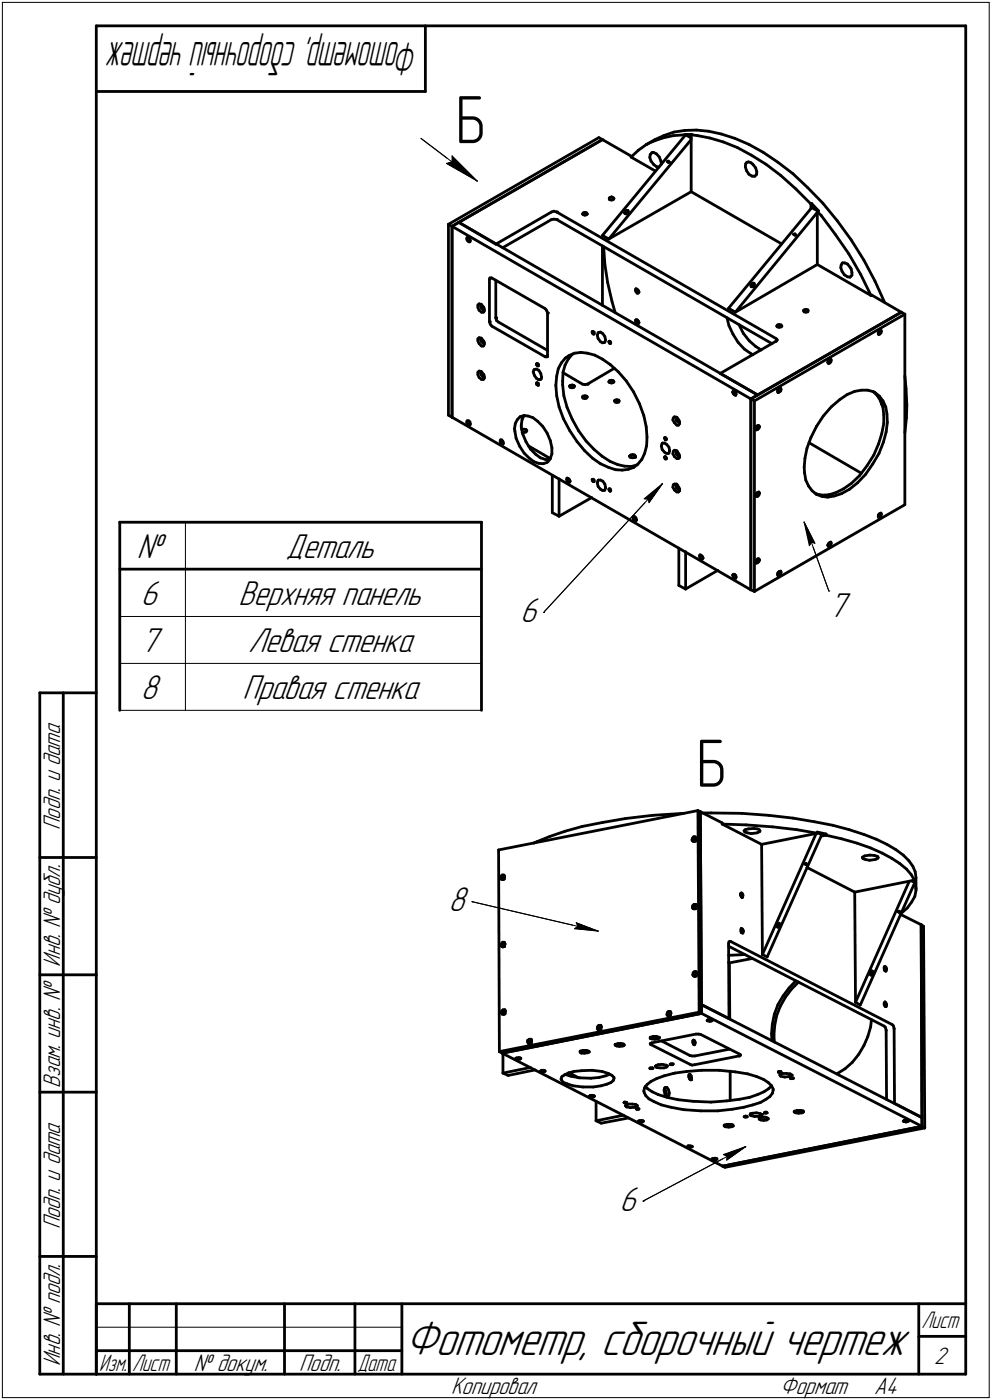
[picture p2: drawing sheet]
<svg xmlns="http://www.w3.org/2000/svg" width="211mm" height="298mm" viewBox="0 0 211 298" stroke-linecap="round" stroke-linejoin="round" font-family="sans-serif">
<defs><g id="words">
<g font-size="14.6">
<text x="97" y="30.5">Б</text>
<text x="148.2" y="167.5">Б</text>
</g>
<text font-size="10.9" x="86.2" y="288.5">Фотометр, сборочный чертеж</text>
<text font-size="10.5" x="89" y="9" transform="rotate(180 89 9)">Фотометр, сборочныйчертеж</text>
<g font-size="7.8">
<text x="29.1" y="118.7">№</text>
<text x="60.8" y="118.7">Деталь</text>
<text x="30" y="128.7">6</text>
<text x="50.7" y="128.7">Верхняя панель</text>
<text x="176.3" y="131.4">7</text>
<text x="110.7" y="132.4">6</text>
<text x="30" y="138.7">7</text>
<text x="52.8" y="138.7">Левая стенка</text>
<text x="30" y="148.7">8</text>
<text x="51.6" y="148.7">Правая стенка</text>
<text x="95.5" y="194">8</text>
<text x="131.8" y="257.7">6</text>
</g>
<g font-size="5.4">
<text x="12.8" y="176.7" transform="rotate(-90 12.8 176.7)">Подп. и дата</text>
<text x="12.8" y="205.8" transform="rotate(-90 12.8 205.8)">Инв. № дубл.</text>
<text x="12.8" y="231.5" transform="rotate(-90 12.8 231.5)">Взам. инв. №</text>
<text x="12.8" y="261.7" transform="rotate(-90 12.8 261.7)">Подп. и дата</text>
<text x="12.8" y="290.8" transform="rotate(-90 12.8 290.8)">Инв. № подл.</text>
<text x="41.2" y="291.8">№ докум.</text>
<text x="63.6" y="291.8">Подп.</text>
<text x="198.8" y="290.3">2</text>
<text x="96" y="296.8">Копировал</text>
<text x="166" y="296.8">Формат</text>
<text x="186" y="296.8">A4</text>
</g>
<g font-size="5.3">
<text x="196.1" y="282.8">Лист</text>
<text x="21.1" y="291.8">Изм.</text>
<text x="28.1" y="291.8">Лист</text>
<text x="76.1" y="291.8">Дата</text>
</g>
</g></defs>
<g fill="#fff" stroke="#fff" stroke-width=".21">
<path d="M96.1 32.5h.2zM96 32.6h.4zM95.9 32.7h.5zM95.9 32.8h.6zM95.8 32.9h.8zM95.8 32.9h.9zM95.7 33h1.1zM95.7 33.1h1.2zM95.6 33.2h1.3zM95.5 33.3h1.5zM95.4 33.4h1.7zM95.4 33.4h1.8zM95.3 33.5h2zM95.2 33.6h2.2zM95.2 33.7h2.3zM95.2 33.8h2.3zM95.1 33.9h2.5zM95 34h2.7zM95 34h2.8zM94.9 34.1h3zM94.8 34.2h3.2zM94.7 34.3h3.3zM94.7 34.4h3.4zM94.7 34.5h3.5zM94.6 34.5h3.7zM94.5 34.6h3.9zM94.5 34.7h4zM94.4 34.8h4.2zM94.3 34.9h4.3zM94.2 35h4.5zM94.4 35.1h4.4zM94.6 35.1h4.3zM94.7 35.2h4.3zM94.9 35.3h4.2zM95 35.4h4.1zM95.2 35.5h4zM95.3 35.6h4zM95.5 35.6h3.9zM95.6 35.7h3.9zM95.8 35.8h3.8zM95.9 35.9h3.8zM96.1 36h3.6zM96.3 36.1h3.5zM96.4 36.2h3.5zM96.5 36.2h3.5zM96.7 36.3h3.4zM96.9 36.4h3.3zM96.9 36.5h3.3zM97.1 36.6h3.2zM97.3 36.7h3.1zM97.5 36.7h3zM97.6 36.8h3zM97.7 36.9h3zM97.9 37h2.9zM98 37.1h2.8zM98.2 37.2h2.6zM98.3 37.3h2.5zM98.5 37.3h2.4zM98.6 37.4h2.3zM98.8 37.5h2.2zM99 37.6h2zM99.1 37.7h2zM99.2 37.8h2zM99.4 37.8h1.8zM99.6 37.9h1.7zM99.7 38h1.6zM100 38.1h1.3zM100.3 38.2h1zM100.6 38.3h.8zM100.9 38.4h.5zM101.3 38.4h.2z"/>
<path d="M171.1 111.3h.2zM171.1 111.4h.3zM171.1 111.5h.3zM171.1 111.6h.4zM171.1 111.7h.5zM171.1 111.8h.6zM171.1 111.8h.7zM171.1 111.9h.7zM171.1 112h.8zM171.1 112.1h.9zM171.1 112.2h.9zM171.1 112.3h1zM171.1 112.4h1.1zM171.1 112.4h1.2zM171.1 112.5h1.3zM171.1 112.6h1.3zM171.1 112.7h1.4zM171.1 112.8h1.5zM171.1 112.9h1.5zM171.1 112.9h1.5zM171.1 113h1.5zM171 113.1h1.7zM171.1 113.2h1.6zM171.1 113.3h1.7zM171.1 113.4h1.7zM171.1 113.5h1.8zM171.2 113.5h1.7zM171.2 113.6h1.8zM171.2 113.7h1.8zM171.2 113.8h1.9zM171.2 113.9h1.9zM171.3 114h1.8zM171.3 114h1.8zM171.3 114.1h1.9zM171.3 114.2h1.9zM171.3 114.3h2zM171.4 114.4h2zM171.4 114.5h2zM171.4 114.6h2.1zM171.4 114.6h2.1zM171.4 114.7h2.2zM171.4 114.8h2.2zM171.4 114.9h2.3zM171.4 115h2.3zM171.4 115.1h2.3zM171.5 115.1h2.2zM171.5 115.2h2.3zM171.5 115.3h2.3zM171.5 115.4h2.4zM171.5 115.5h2.4zM171.6 115.6h2.4zM171.6 115.7h2.4zM171.6 115.7h2.5zM171.6 115.8h2.5zM171.6 115.9h2.6zM171.7 116h2.5zM171.7 116.1h2.3zM171.7 116.2h2zM171.7 116.2h1.8zM171.7 116.3h1.5zM171.8 116.4h1.2zM171.8 116.5h.9zM171.8 116.6h.6zM171.8 116.7h.3z"/>
<path d="M140.8 103h.2zM140.6 103.1h.4zM140.4 103.2h.5zM140.2 103.3h.7zM140 103.4h.9zM139.8 103.5h1zM139.6 103.5h1.2zM139.4 103.6h1.3zM139.2 103.7h1.5zM139.1 103.8h1.6zM139 103.9h1.6zM138.9 104h1.7zM138.9 104.1h1.7zM138.8 104.1h1.7zM138.6 104.2h1.9zM138.5 104.3h2zM138.4 104.4h2.1zM138.3 104.5h2.2zM138.3 104.6h2.1zM138.2 104.6h2.2zM138 104.7h2.3zM137.9 104.8h2.4zM137.8 104.9h2.4zM137.8 105h2.3zM137.7 105.1h2.4zM137.6 105.2h2.4zM137.4 105.2h2.6zM137.3 105.3h2.7zM137.2 105.4h2.7zM137.2 105.5h2.6zM137.1 105.6h2.7zM137 105.7h2.7zM136.8 105.7h2.8zM136.7 105.8h2.8zM136.7 105.9h2.8zM136.6 106h2.8zM136.5 106.1h2.9zM136.3 106.2h3.1zM136.5 106.3h2.8zM136.6 106.3h2.6zM136.7 106.4h2.5zM136.7 106.5h2.4zM136.9 106.6h2.1zM137 106.7h2zM137.1 106.8h1.8zM137.2 106.8h1.7zM137.2 106.9h1.6zM137.4 107h1.4zM137.5 107.1h1.2zM137.6 107.2h1zM137.7 107.3h.9zM137.8 107.4h.7zM137.8 107.4h.6zM137.9 107.5h.5zM138 107.6h.3zM138.1 107.7h.2z"/>
<path d="M96.9 19.3h6.4zM96.9 19.4h6.4zM96.9 19.5h6.4zM96.9 19.6h6.4zM96.9 19.6h6.4zM96.9 19.7h6.4zM96.9 19.8h6.4zM96.9 19.9h6.4zM96.9 20h6.4zM96.9 20.1h6.4zM96.9 20.2h6.4zM96.9 20.2h6.4zM96.9 20.3h6.4zM96.9 20.4h6.4zM96.9 20.5h6.4zM96.9 20.6h6.4zM96.9 20.7h6.4zM96.9 20.7h6.4zM96.9 20.8h6.4zM96.9 20.9h6.4zM96.9 21h6.4zM96.9 21.1h6.4zM96.9 21.2h6.4zM96.9 21.3h6.4zM96.9 21.3h6.4zM96.9 21.4h6.4zM96.9 21.5h6.4zM96.9 21.6h6.4zM96.9 21.7h6.4zM96.9 21.8h6.4zM96.9 21.8h6.4zM96.9 21.9h6.4zM96.9 22h6.4zM96.9 22.1h6.4zM96.9 22.2h6.4zM96.9 22.3h6.4zM96.9 22.4h6.4zM96.9 22.4h6.4zM96.9 22.5h6.4zM96.9 22.6h6.4zM96.9 22.7h6.4zM96.9 22.8h6.4zM96.9 22.9h6.4zM96.9 22.9h6.4zM96.9 23h6.4zM96.9 23.1h6.4zM96.9 23.2h6.4zM96.9 23.3h6.4zM96.9 23.4h6.4zM96.9 23.5h6.4zM96.9 23.5h6.4zM96.9 23.6h6.4zM96.9 23.7h6.4zM96.9 23.8h6.4zM96.9 23.9h6.4zM96.9 24h6.4zM96.9 24h6.4zM96.9 24.1h6.4zM96.9 24.2h6.4zM96.9 24.3h6.4zM96.9 24.4h6.4zM96.9 24.5h6.4zM96.9 24.6h6.4zM96.9 24.6h6.4zM96.9 24.7h6.4zM96.9 24.8h6.4zM96.9 24.9h6.4zM96.9 25h6.4zM96.9 25.1h6.4zM96.9 25.1h6.4zM96.9 25.2h6.4zM96.9 25.3h6.4zM96.9 25.4h6.4zM96.9 25.5h6.4zM96.9 25.6h6.4zM96.9 25.7h6.4zM96.9 25.7h6.4zM96.9 25.8h6.4zM96.9 25.9h6.4zM96.9 26h6.4zM96.9 26.1h6.4zM96.9 26.2h6.4zM96.9 26.2h6.4zM96.9 26.3h6.4zM96.9 26.4h6.4zM96.9 26.5h6.4zM96.9 26.6h6.4zM96.9 26.7h6.4zM96.9 26.8h6.4zM96.9 26.8h6.4zM96.9 26.9h6.4zM96.9 27h6.4zM96.9 27.1h6.4zM96.9 27.2h6.4zM96.9 27.3h6.4zM96.9 27.3h6.4zM96.9 27.4h6.4zM96.9 27.5h6.4zM96.9 27.6h6.4zM96.9 27.7h6.4zM96.9 27.8h6.4zM96.9 27.9h6.4zM96.9 27.9h6.4zM96.9 28h6.4zM96.9 28.1h6.4zM96.9 28.2h6.4zM96.9 28.3h6.4zM96.9 28.4h6.4zM96.9 28.4h6.4zM96.9 28.5h6.4zM96.9 28.6h6.4zM96.9 28.7h6.4zM96.9 28.8h6.4zM96.9 28.9h6.4zM96.9 29h6.4zM96.9 29h6.4zM96.9 29.1h6.4zM96.9 29.2h6.4zM96.9 29.3h6.4zM96.9 29.4h6.4zM96.9 29.5h6.4zM96.9 29.5h6.4zM96.9 29.6h6.4zM96.9 29.7h6.4zM96.9 29.8h6.4zM96.9 29.9h6.4zM96.9 30h6.4zM96.9 30.1h6.4zM96.9 30.1h6.4zM96.9 30.2h6.4zM96.9 30.3h6.4zM96.9 30.4h6.4zM96.9 30.5h6.4zM96.9 30.6h6.4zM96.9 30.6h6.4zM96.9 30.7h6.4zM96.9 30.8h6.4zM96.9 30.9h6.4zM96.9 31h6.4zM96.9 31.1h6.4zM96.9 31.2h6.4zM96.9 31.2h6.4zM96.9 31.3h6.4zM96.9 31.4h6.4zM96.9 31.5h6.4zM96.9 31.6h6.4zM96.9 31.7h6.4zM96.9 31.7h6.4zM96.9 31.8h6.4zM96.9 31.9h6.4zM96.9 32h6.4zM96.9 32.1h6.4zM96.9 32.2h6.4zM96.9 32.3h6.4zM96.9 32.3h6.4zM96.9 32.4h6.4zM96.9 32.5h6.4zM96.9 32.6h6.4zM96.9 32.7h6.4zM96.9 32.8h6.4zM96.9 32.9h6.4zM96.9 32.9h6.4zM96.9 33h6.4zM96.9 33.1h6.4zM96.9 33.2h6.4zM96.9 33.3h6.4zM96.9 33.4h6.4zM96.9 33.4h6.4z"/>
<path d="M96.1 32.5h.2zM96 32.6h.4zM95.9 32.7h.5zM95.9 32.8h.6zM95.8 32.9h.8zM95.8 32.9h.9zM95.7 33h1.1zM95.7 33.1h1.2zM95.6 33.2h1.3zM95.5 33.3h1.5zM95.4 33.4h1.7zM95.4 33.4h1.8zM95.3 33.5h2zM95.2 33.6h2.2zM95.2 33.7h2.3zM95.2 33.8h2.3zM95.1 33.9h2.5zM95 34h2.7zM95 34h2.8zM94.9 34.1h3zM94.8 34.2h3.2zM94.7 34.3h3.3zM94.7 34.4h3.4zM94.7 34.5h3.5zM94.6 34.5h3.7zM94.5 34.6h3.9zM94.5 34.7h4zM94.4 34.8h4.2zM94.3 34.9h4.3zM94.2 35h4.5zM94.4 35.1h4.4zM94.6 35.1h4.3zM94.7 35.2h4.3zM94.9 35.3h4.2zM95 35.4h4.1zM95.2 35.5h4zM95.3 35.6h4zM95.5 35.6h3.9zM95.6 35.7h3.9zM95.8 35.8h3.8zM95.9 35.9h3.8zM96.1 36h3.6zM96.3 36.1h3.5zM96.4 36.2h3.5zM96.5 36.2h3.5zM96.7 36.3h3.4zM96.9 36.4h3.3zM96.9 36.5h3.3zM97.1 36.6h3.2zM97.3 36.7h3.1zM97.5 36.7h3zM97.6 36.8h3zM97.7 36.9h3zM97.9 37h2.9zM98 37.1h2.8zM98.2 37.2h2.6zM98.3 37.3h2.5zM98.5 37.3h2.4zM98.6 37.4h2.3zM98.8 37.5h2.2zM99 37.6h2zM99.1 37.7h2zM99.2 37.8h2zM99.4 37.8h1.8zM99.6 37.9h1.7zM99.7 38h1.6zM100 38.1h1.3zM100.3 38.2h1zM100.6 38.3h.8zM100.9 38.4h.5zM101.3 38.4h.2z"/>
<path d="M110.7 126.8h5zM110.7 126.9h5zM110.7 127h5zM110.7 127.1h5zM110.7 127.2h5zM110.7 127.3h5zM110.7 127.3h5zM110.7 127.4h5zM110.7 127.5h5zM110.7 127.6h5zM110.7 127.7h5zM110.7 127.8h5zM110.7 127.8h5zM110.7 127.9h5zM110.7 128h5zM110.7 128.1h5zM110.7 128.2h5zM110.7 128.3h5zM110.7 128.4h5zM110.7 128.4h5zM110.7 128.5h5zM110.7 128.6h5zM110.7 128.7h5zM110.7 128.8h5zM110.7 128.9h5zM110.7 128.9h5zM110.7 129h5zM110.7 129.1h5zM110.7 129.2h5zM110.7 129.3h5zM110.7 129.4h5zM110.7 129.5h5zM110.7 129.5h5zM110.7 129.6h5zM110.7 129.7h5zM110.7 129.8h5zM110.7 129.9h5zM110.7 130h5zM110.7 130h5zM110.7 130.1h5zM110.7 130.2h5zM110.7 130.3h5zM110.7 130.4h5zM110.7 130.5h5zM110.7 130.6h5zM110.7 130.6h5zM110.7 130.7h5zM110.7 130.8h5zM110.7 130.9h5zM110.7 131h5zM110.7 131.1h5zM110.7 131.1h5zM110.7 131.2h5zM110.7 131.3h5zM110.7 131.4h5zM110.7 131.5h5zM110.7 131.6h5zM110.7 131.7h5zM110.7 131.7h5zM110.7 131.8h5zM110.7 131.9h5zM110.7 132h5zM110.7 132.1h5zM110.7 132.2h5zM110.7 132.2h5zM110.7 132.3h5zM110.7 132.4h5zM110.7 132.5h5zM110.7 132.6h5zM110.7 132.7h5zM110.7 132.8h5zM110.7 132.8h5zM110.7 132.9h5zM110.7 133h5zM110.7 133.1h5zM110.7 133.2h5zM110.7 133.3h5zM110.7 133.3h5zM110.7 133.4h5zM110.7 133.5h5zM110.7 133.6h5zM110.7 133.7h5zM110.7 133.8h5zM110.7 133.9h5z"/>
<path d="M176.4 125.8h5zM176.4 125.9h5zM176.4 126h5zM176.4 126.1h5zM176.4 126.2h5zM176.4 126.2h5zM176.4 126.3h5zM176.4 126.4h5zM176.4 126.5h5zM176.4 126.6h5zM176.4 126.7h5zM176.4 126.7h5zM176.4 126.8h5zM176.4 126.9h5zM176.4 127h5zM176.4 127.1h5zM176.4 127.2h5zM176.4 127.3h5zM176.4 127.3h5zM176.4 127.4h5zM176.4 127.5h5zM176.4 127.6h5zM176.4 127.7h5zM176.4 127.8h5zM176.4 127.8h5zM176.4 127.9h5zM176.4 128h5zM176.4 128.1h5zM176.4 128.2h5zM176.4 128.3h5zM176.4 128.4h5zM176.4 128.4h5zM176.4 128.5h5zM176.4 128.6h5zM176.4 128.7h5zM176.4 128.8h5zM176.4 128.9h5zM176.4 128.9h5zM176.4 129h5zM176.4 129.1h5zM176.4 129.2h5zM176.4 129.3h5zM176.4 129.4h5zM176.4 129.5h5zM176.4 129.5h5zM176.4 129.6h5zM176.4 129.7h5zM176.4 129.8h5zM176.4 129.9h5zM176.4 130h5zM176.4 130h5zM176.4 130.1h5zM176.4 130.2h5zM176.4 130.3h5zM176.4 130.4h5zM176.4 130.5h5zM176.4 130.6h5zM176.4 130.6h5zM176.4 130.7h5zM176.4 130.8h5zM176.4 130.9h5zM176.4 131h5zM176.4 131.1h5zM176.4 131.1h5zM176.4 131.2h5zM176.4 131.3h5zM176.4 131.4h5zM176.4 131.5h5zM176.4 131.6h5zM176.4 131.7h5zM176.4 131.7h5zM176.4 131.8h5zM176.4 131.9h5zM176.4 132h5zM176.4 132.1h5zM176.4 132.2h5zM176.4 132.2h5zM176.4 132.3h5zM176.4 132.4h5zM176.4 132.5h5zM176.4 132.6h5zM176.4 132.7h5zM176.4 132.8h5zM176.4 132.8h5z"/>
<path d="M171.1 111.3h.2zM171.1 111.4h.3zM171.1 111.5h.3zM171.1 111.6h.4zM171.1 111.7h.5zM171.1 111.8h.6zM171.1 111.8h.7zM171.1 111.9h.7zM171.1 112h.8zM171.1 112.1h.9zM171.1 112.2h.9zM171.1 112.3h1zM171.1 112.4h1.1zM171.1 112.4h1.2zM171.1 112.5h1.3zM171.1 112.6h1.3zM171.1 112.7h1.4zM171.1 112.8h1.5zM171.1 112.9h1.5zM171.1 112.9h1.5zM171.1 113h1.5zM171 113.1h1.7zM171.1 113.2h1.6zM171.1 113.3h1.7zM171.1 113.4h1.7zM171.1 113.5h1.8zM171.2 113.5h1.7zM171.2 113.6h1.8zM171.2 113.7h1.8zM171.2 113.8h1.9zM171.2 113.9h1.9zM171.3 114h1.8zM171.3 114h1.8zM171.3 114.1h1.9zM171.3 114.2h1.9zM171.3 114.3h2zM171.4 114.4h2zM171.4 114.5h2zM171.4 114.6h2.1zM171.4 114.6h2.1zM171.4 114.7h2.2zM171.4 114.8h2.2zM171.4 114.9h2.3zM171.4 115h2.3zM171.4 115.1h2.3zM171.5 115.1h2.2zM171.5 115.2h2.3zM171.5 115.3h2.3zM171.5 115.4h2.4zM171.5 115.5h2.4zM171.6 115.6h2.4zM171.6 115.7h2.4zM171.6 115.7h2.5zM171.6 115.8h2.5zM171.6 115.9h2.6zM171.7 116h2.5zM171.7 116.1h2.3zM171.7 116.2h2zM171.7 116.2h1.8zM171.7 116.3h1.5zM171.8 116.4h1.2zM171.8 116.5h.9zM171.8 116.6h.6zM171.8 116.7h.3z"/>
<path d="M140.8 103h.2zM140.6 103.1h.4zM140.4 103.2h.5zM140.2 103.3h.7zM140 103.4h.9zM139.8 103.5h1zM139.6 103.5h1.2zM139.4 103.6h1.3zM139.2 103.7h1.5zM139.1 103.8h1.6zM139 103.9h1.6zM138.9 104h1.7zM138.9 104.1h1.7zM138.8 104.1h1.7zM138.6 104.2h1.9zM138.5 104.3h2zM138.4 104.4h2.1zM138.3 104.5h2.2zM138.3 104.6h2.1zM138.2 104.6h2.2zM138 104.7h2.3zM137.9 104.8h2.4zM137.8 104.9h2.4zM137.8 105h2.3zM137.7 105.1h2.4zM137.6 105.2h2.4zM137.4 105.2h2.6zM137.3 105.3h2.7zM137.2 105.4h2.7zM137.2 105.5h2.6zM137.1 105.6h2.7zM137 105.7h2.7zM136.8 105.7h2.8zM136.7 105.8h2.8zM136.7 105.9h2.8zM136.6 106h2.8zM136.5 106.1h2.9zM136.3 106.2h3.1zM136.5 106.3h2.8zM136.6 106.3h2.6zM136.7 106.4h2.5zM136.7 106.5h2.4zM136.9 106.6h2.1zM137 106.7h2zM137.1 106.8h1.8zM137.2 106.8h1.7zM137.2 106.9h1.6zM137.4 107h1.4zM137.5 107.1h1.2zM137.6 107.2h1zM137.7 107.3h.9zM137.8 107.4h.7zM137.8 107.4h.6zM137.9 107.5h.5zM138 107.6h.3zM138.1 107.7h.2z"/>
<path d="M122.2 195.8h.2zM122.2 195.9h.5zM122.2 196h.7zM122.2 196.1h.9zM122.1 196.2h1.3zM122.1 196.3h1.4zM122.1 196.3h1.7zM122.1 196.4h1.9zM122.1 196.5h2.1zM122 196.6h2.5zM122 196.7h2.6zM122 196.8h2.9zM122 196.8h3.1zM121.9 196.9h3.4zM121.9 197h3.7zM121.9 197.1h3.8zM121.9 197.2h4zM121.9 197.3h4.1zM121.8 197.4h4.4zM121.8 197.4h4.4zM121.8 197.5h4.5zM121.8 197.6h4.7zM121.8 197.7h4.8zM121.8 197.8h4.9zM121.8 197.9h5zM121.8 198h5.1zM121.8 198h5.3zM121.7 198.1h5.5zM122.4 198.2h4.9zM123.2 198.3h3.6zM124 198.4h2.3zM124.7 198.5h1.2z"/>
<path d="M157.7 244.2h1zM156.7 244.3h1.9zM156.5 244.3h2zM156.3 244.4h2.1zM156 244.5h2.3zM155.9 244.6h2.4zM155.6 244.7h2.6zM155.4 244.8h2.8zM155.1 244.9h3zM154.9 244.9h3.1zM154.7 245h3.2zM154.4 245.1h3.5zM154.2 245.2h3.6zM154 245.3h3.7zM153.8 245.4h3.8zM153.5 245.4h4.1zM153.2 245.5h4.3zM153.3 245.6h4.1zM153.4 245.7h3.9zM153.4 245.8h3.7zM153.5 245.9h3.6zM153.5 246h3.5zM153.6 246h3.2zM153.6 246.1h3.1zM153.7 246.2h2.8zM153.7 246.3h2.8zM153.8 246.4h2.6zM153.8 246.5h2.4zM153.8 246.5h2.3zM153.8 246.6h2.2zM153.9 246.7h2zM154 246.8h1.8zM154 246.9h1.6zM154.1 247h1.4zM154.1 247.1h1.3zM154.2 247.1h1.1zM154.2 247.2h1zM154.3 247.3h.7zM154.3 247.4h.6zM154.3 247.5h.6zM154.3 247.6h.4zM154.4 247.6h.2z"/>
<path d="M148.3 156.3h6.3zM148.3 156.4h6.3zM148.3 156.5h6.3zM148.3 156.5h6.3zM148.3 156.6h6.3zM148.3 156.7h6.3zM148.3 156.8h6.3zM148.3 156.9h6.3zM148.3 157h6.3zM148.3 157.1h6.3zM148.3 157.1h6.3zM148.3 157.2h6.3zM148.3 157.3h6.3zM148.3 157.4h6.3zM148.3 157.5h6.3zM148.3 157.6h6.3zM148.3 157.6h6.3zM148.3 157.7h6.3zM148.3 157.8h6.3zM148.3 157.9h6.3zM148.3 158h6.3zM148.3 158.1h6.3zM148.3 158.2h6.3zM148.3 158.2h6.3zM148.3 158.3h6.3zM148.3 158.4h6.3zM148.3 158.5h6.3zM148.3 158.6h6.3zM148.3 158.7h6.3zM148.3 158.7h6.3zM148.3 158.8h6.3zM148.3 158.9h6.3zM148.3 159h6.3zM148.3 159.1h6.3zM148.3 159.2h6.3zM148.3 159.3h6.3zM148.3 159.3h6.3zM148.3 159.4h6.3zM148.3 159.5h6.3zM148.3 159.6h6.3zM148.3 159.7h6.3zM148.3 159.8h6.3zM148.3 159.9h6.3zM148.3 159.9h6.3zM148.3 160h6.3zM148.3 160.1h6.3zM148.3 160.2h6.3zM148.3 160.3h6.3zM148.3 160.4h6.3zM148.3 160.4h6.3zM148.3 160.5h6.3zM148.3 160.6h6.3zM148.3 160.7h6.3zM148.3 160.8h6.3zM148.3 160.9h6.3zM148.3 161h6.3zM148.3 161h6.3zM148.3 161.1h6.3zM148.3 161.2h6.3zM148.3 161.3h6.3zM148.3 161.4h6.3zM148.3 161.5h6.3zM148.3 161.5h6.3zM148.3 161.6h6.3zM148.3 161.7h6.3zM148.3 161.8h6.3zM148.3 161.9h6.3zM148.3 162h6.3zM148.3 162.1h6.3zM148.3 162.1h6.3zM148.3 162.2h6.3zM148.3 162.3h6.3zM148.3 162.4h6.3zM148.3 162.5h6.3zM148.3 162.6h6.3zM148.3 162.6h6.3zM148.3 162.7h6.3zM148.3 162.8h6.3zM148.3 162.9h6.3zM148.3 163h6.3zM148.3 163.1h6.3zM148.3 163.2h6.3zM148.3 163.2h6.3zM148.3 163.3h6.3zM148.3 163.4h6.3zM148.3 163.5h6.3zM148.3 163.6h6.3zM148.3 163.7h6.3zM148.3 163.7h6.3zM148.3 163.8h6.3zM148.3 163.9h6.3zM148.3 164h6.3zM148.3 164.1h6.3zM148.3 164.2h6.3zM148.3 164.3h6.3zM148.3 164.3h6.3zM148.3 164.4h6.3zM148.3 164.5h6.3zM148.3 164.6h6.3zM148.3 164.7h6.3zM148.3 164.8h6.3zM148.3 164.8h6.3zM148.3 164.9h6.3zM148.3 165h6.3zM148.3 165.1h6.3zM148.3 165.2h6.3zM148.3 165.3h6.3zM148.3 165.4h6.3zM148.3 165.4h6.3zM148.3 165.5h6.3zM148.3 165.6h6.3zM148.3 165.7h6.3zM148.3 165.8h6.3zM148.3 165.9h6.3zM148.3 165.9h6.3zM148.3 166h6.3zM148.3 166.1h6.3zM148.3 166.2h6.3zM148.3 166.3h6.3zM148.3 166.4h6.3zM148.3 166.5h6.3zM148.3 166.5h6.3zM148.3 166.6h6.3zM148.3 166.7h6.3zM148.3 166.8h6.3zM148.3 166.9h6.3zM148.3 167h6.3zM148.3 167h6.3zM148.3 167.1h6.3zM148.3 167.2h6.3zM148.3 167.3h6.3zM148.3 167.4h6.3zM148.3 167.5h6.3zM148.3 167.6h6.3zM148.3 167.6h6.3zM148.3 167.7h6.3zM148.3 167.8h6.3zM148.3 167.9h6.3zM148.3 168h6.3zM148.3 168.1h6.3zM148.3 168.1h6.3zM148.3 168.2h6.3zM148.3 168.3h6.3zM148.3 168.4h6.3zM148.3 168.5h6.3zM148.3 168.6h6.3zM148.3 168.7h6.3zM148.3 168.7h6.3zM148.3 168.8h6.3zM148.3 168.9h6.3zM148.3 169h6.3zM148.3 169.1h6.3zM148.3 169.2h6.3zM148.3 169.2h6.3zM148.3 169.3h6.3zM148.3 169.4h6.3zM148.3 169.5h6.3zM148.3 169.6h6.3zM148.3 169.7h6.3zM148.3 169.8h6.3zM148.3 169.8h6.3zM148.3 169.9h6.3zM148.3 170h6.3zM148.3 170.1h6.3zM148.3 170.2h6.3zM148.3 170.3h6.3zM148.3 170.3h6.3zM148.3 170.4h6.3z"/>
<path d="M131.8 252.1h5zM131.8 252.1h5zM131.8 252.2h5zM131.8 252.3h5zM131.8 252.4h5zM131.8 252.5h5zM131.8 252.6h5zM131.8 252.6h5zM131.8 252.7h5zM131.8 252.8h5zM131.8 252.9h5zM131.8 253h5zM131.8 253.1h5zM131.8 253.2h5zM131.8 253.2h5zM131.8 253.3h5zM131.8 253.4h5zM131.8 253.5h5zM131.8 253.6h5zM131.8 253.7h5zM131.8 253.7h5zM131.8 253.8h5zM131.8 253.9h5zM131.8 254h5zM131.8 254.1h5zM131.8 254.2h5zM131.8 254.3h5zM131.8 254.3h5zM131.8 254.4h5zM131.8 254.5h5zM131.8 254.6h5zM131.8 254.7h5zM131.8 254.8h5zM131.8 254.8h5zM131.8 254.9h5zM131.8 255h5zM131.8 255.1h5zM131.8 255.2h5zM131.8 255.3h5zM131.8 255.4h5zM131.8 255.4h5zM131.8 255.5h5zM131.8 255.6h5zM131.8 255.7h5zM131.8 255.8h5zM131.8 255.9h5zM131.8 255.9h5zM131.8 256h5zM131.8 256.1h5zM131.8 256.2h5zM131.8 256.3h5zM131.8 256.4h5zM131.8 256.5h5zM131.8 256.5h5zM131.8 256.6h5zM131.8 256.7h5zM131.8 256.8h5zM131.8 256.9h5zM131.8 257h5zM131.8 257h5zM131.8 257.1h5zM131.8 257.2h5zM131.8 257.3h5zM131.8 257.4h5zM131.8 257.5h5zM131.8 257.6h5zM131.8 257.6h5zM131.8 257.7h5zM131.8 257.8h5zM131.8 257.9h5zM131.8 258h5zM131.8 258.1h5zM131.8 258.1h5zM131.8 258.2h5zM131.8 258.3h5zM131.8 258.4h5zM131.8 258.5h5zM131.8 258.6h5zM131.8 258.7h5zM131.8 258.7h5zM131.8 258.8h5zM131.8 258.9h5zM131.8 259h5zM131.8 259.1h5zM131.8 259.2h5z"/>
<path d="M95.4 188.4h5zM95.4 188.5h5zM95.4 188.6h5zM95.4 188.6h5zM95.4 188.7h5zM95.4 188.8h5zM95.4 188.9h5zM95.4 189h5zM95.4 189.1h5zM95.4 189.1h5zM95.4 189.2h5zM95.4 189.3h5zM95.4 189.4h5zM95.4 189.5h5zM95.4 189.6h5zM95.4 189.7h5zM95.4 189.7h5zM95.4 189.8h5zM95.4 189.9h5zM95.4 190h5zM95.4 190.1h5zM95.4 190.2h5zM95.4 190.2h5zM95.4 190.3h5zM95.4 190.4h5zM95.4 190.5h5zM95.4 190.6h5zM95.4 190.7h5zM95.4 190.8h5zM95.4 190.8h5zM95.4 190.9h5zM95.4 191h5zM95.4 191.1h5zM95.4 191.2h5zM95.4 191.3h5zM95.4 191.3h5zM95.4 191.4h5zM95.4 191.5h5zM95.4 191.6h5zM95.4 191.7h5zM95.4 191.8h5zM95.4 191.9h5zM95.4 191.9h5zM95.4 192h5zM95.4 192.1h5zM95.4 192.2h5zM95.4 192.3h5zM95.4 192.4h5zM95.4 192.4h5zM95.4 192.5h5zM95.4 192.6h5zM95.4 192.7h5zM95.4 192.8h5zM95.4 192.9h5zM95.4 193h5zM95.4 193h5zM95.4 193.1h5zM95.4 193.2h5zM95.4 193.3h5zM95.4 193.4h5zM95.4 193.5h5zM95.4 193.5h5zM95.4 193.6h5zM95.4 193.7h5zM95.4 193.8h5zM95.4 193.9h5zM95.4 194h5zM95.4 194.1h5zM95.4 194.1h5zM95.4 194.2h5zM95.4 194.3h5zM95.4 194.4h5zM95.4 194.5h5zM95.4 194.6h5zM95.4 194.6h5zM95.4 194.7h5zM95.4 194.8h5zM95.4 194.9h5zM95.4 195h5zM95.4 195.1h5zM95.4 195.2h5zM95.4 195.2h5zM95.4 195.3h5zM95.4 195.4h5z"/>
<path d="M122.2 195.8h.2zM122.2 195.9h.5zM122.2 196h.7zM122.2 196.1h.9zM122.1 196.2h1.3zM122.1 196.3h1.4zM122.1 196.3h1.7zM122.1 196.4h1.9zM122.1 196.5h2.1zM122 196.6h2.5zM122 196.7h2.6zM122 196.8h2.9zM122 196.8h3.1zM121.9 196.9h3.4zM121.9 197h3.7zM121.9 197.1h3.8zM121.9 197.2h4zM121.9 197.3h4.1zM121.8 197.4h4.4zM121.8 197.4h4.4zM121.8 197.5h4.5zM121.8 197.6h4.7zM121.8 197.7h4.8zM121.8 197.8h4.9zM121.8 197.9h5zM121.8 198h5.1zM121.8 198h5.3zM121.7 198.1h5.5zM122.4 198.2h4.9zM123.2 198.3h3.6zM124 198.4h2.3zM124.7 198.5h1.2z"/>
<path d="M157.7 244.2h1zM156.7 244.3h1.9zM156.5 244.3h2zM156.3 244.4h2.1zM156 244.5h2.3zM155.9 244.6h2.4zM155.6 244.7h2.6zM155.4 244.8h2.8zM155.1 244.9h3zM154.9 244.9h3.1zM154.7 245h3.2zM154.4 245.1h3.5zM154.2 245.2h3.6zM154 245.3h3.7zM153.8 245.4h3.8zM153.5 245.4h4.1zM153.2 245.5h4.3zM153.3 245.6h4.1zM153.4 245.7h3.9zM153.4 245.8h3.7zM153.5 245.9h3.6zM153.5 246h3.5zM153.6 246h3.2zM153.6 246.1h3.1zM153.7 246.2h2.8zM153.7 246.3h2.8zM153.8 246.4h2.6zM153.8 246.5h2.4zM153.8 246.5h2.3zM153.8 246.6h2.2zM153.9 246.7h2zM154 246.8h1.8zM154 246.9h1.6zM154.1 247h1.4zM154.1 247.1h1.3zM154.2 247.1h1.1zM154.2 247.2h1zM154.3 247.3h.7zM154.3 247.4h.6zM154.3 247.5h.6zM154.3 247.6h.4zM154.4 247.6h.2z"/>
</g>
<g fill="none" stroke="#000" stroke-width=".21">
<path d="M.5 .5v297zM.5 .5h210zM210.5 .5v297zM89.6 29.5l11.9 9zM95 34.8l6.5 3.7zM95 34.8l1.2-.3zM96.2 33.2v1.3zM96.2 33.2l5.3 5.3zM39.5 111.2v40zM137.1 106.2l.8 .1zM137.1 106.2l3.9-3.2zM137.9 106.3l.2 .7z"/>
<path d="M141 103l-2.9 4zM141 103l-25.3 27.4zM171.1 111.2l2.3 4.5zM171.1 111.2l1.1 5zM171.1 111.2l5.3 14.6zM172.6 115.4l.8 .3zM172.6 115.4l-.4 .8zM25.5 131.2h76.9zM115.7 130.4h.1M176.4 125.8h.1M25.5 151.2h76.9zM25.5 141.2h14z"/>
<path d="M39.5 141.2h62.9zM100.4 191.9l26.9 6.3zM100.4 191.9h.1M122.3 197.7l5 .5zM122.3 197.7l.6-.5zM122.6 196.4l.3 .8zM122.6 196.4l4.7 1.8zM136.8 255.7l21.9-11.6zM136.8 255.7h.1M153.9 245.8l.8 .3zM153.9 245.8l4.8-1.7zM154.6 247l4.1-2.9z"/>
<path d="M154.7 246.1l-.1 .9zM.5 297.5h210zM20.5 282.5h65z"/>
</g>
<g fill="#000" stroke="#000" stroke-width=".21">
<path d="M95.9 34.5h.5zM95.6 34.6h.8zM95.3 34.7h1.2zM95 34.8h1.7zM95.2 34.9h1.6zM95.3 35h1.6zM95.5 35.1h1.5zM95.6 35.1h1.5zM95.8 35.2h1.4zM95.9 35.3h1.5zM96.1 35.4h1.4zM96.2 35.5h1.3zM96.4 35.6h1.3zM96.5 35.6h1.3zM96.7 35.7h1.2zM96.8 35.8h1.2zM96.9 35.9h1.2zM97.1 36h1.1zM97.3 36.1h1zM97.4 36.2h1.1zM97.5 36.2h1.1zM97.7 36.3h.9zM97.9 36.4h.9zM98 36.5h.9zM98.1 36.6h.9zM98.3 36.7h.8zM98.5 36.7h.7zM98.6 36.8h.7zM98.7 36.9h.8zM98.9 37h.7zM99.1 37.1h.6zM99.1 37.2h.6zM99.3 37.3h.6zM99.5 37.3h.5zM99.7 37.4h.4zM99.7 37.5h.5zM99.9 37.6h.4zM100.1 37.7h.3zM100.2 37.8h.4zM100.3 37.8h.4zM100.5 37.9h.3zM100.7 38h.2zM100.8 38.1h.2zM100.9 38.2h.2zM101.1 38.3h.2z"/>
<path d="M95.9 34.5h.5zM95.6 34.6h.8zM95.3 34.7h1.2zM95 34.8h1.7zM95.2 34.9h1.6zM95.3 35h1.6zM95.5 35.1h1.5zM95.6 35.1h1.5zM95.8 35.2h1.4zM95.9 35.3h1.5zM96.1 35.4h1.4zM96.2 35.5h1.3zM96.4 35.6h1.3zM96.5 35.6h1.3zM96.7 35.7h1.2zM96.8 35.8h1.2zM96.9 35.9h1.2zM97.1 36h1.1zM97.3 36.1h1zM97.4 36.2h1.1zM97.5 36.2h1.1zM97.7 36.3h.9zM97.9 36.4h.9zM98 36.5h.9zM98.1 36.6h.9zM98.3 36.7h.8zM98.5 36.7h.7zM98.6 36.8h.7zM98.7 36.9h.8zM98.9 37h.7zM99.1 37.1h.6zM99.1 37.2h.6zM99.3 37.3h.6zM99.5 37.3h.5zM99.7 37.4h.4zM99.7 37.5h.5zM99.9 37.6h.4zM100.1 37.7h.3zM100.2 37.8h.4zM100.3 37.8h.4zM100.5 37.9h.3zM100.7 38h.2zM100.8 38.1h.2zM100.9 38.2h.2zM101.1 38.3h.2z"/>
<path d="M96.2 33.4h.2zM96.2 33.4h.2zM96.2 33.5h.3zM96.2 33.6h.4zM96.2 33.7h.5zM96.2 33.8h.6zM96.2 33.9h.7zM96.2 34h.7zM96.2 34h.8zM96.2 34.1h.9zM96.2 34.2h1zM96.2 34.3h1.1zM96.2 34.4h1.2zM96.2 34.5h1.3zM96.4 34.5h1.1zM96.4 34.6h1.2zM96.5 34.7h1.2zM96.7 34.8h1.1zM96.8 34.9h1.1zM96.9 35h1.1zM97 35.1h1zM97.1 35.1h1zM97.2 35.2h1zM97.4 35.3h.9zM97.5 35.4h.9zM97.5 35.5h1zM97.7 35.6h.9zM97.8 35.6h.8zM97.9 35.7h.8zM98 35.8h.8zM98.1 35.9h.8zM98.2 36h.8zM98.3 36.1h.8zM98.5 36.2h.6zM98.6 36.2h.6zM98.6 36.3h.7zM98.8 36.4h.6zM98.9 36.5h.6zM99 36.6h.6zM99.1 36.7h.6zM99.2 36.7h.5zM99.3 36.8h.5zM99.5 36.9h.4zM99.6 37h.4zM99.7 37.1h.4zM99.7 37.2h.5zM99.9 37.3h.3zM100 37.3h.3zM100.1 37.4h.3zM100.2 37.5h.3zM100.3 37.6h.3zM100.4 37.7h.3zM100.6 37.8h.2zM100.7 37.8h.1zM100.8 37.9h.1z"/>
<path d="M96.2 33.4h.2zM96.2 33.4h.2zM96.2 33.5h.3zM96.2 33.6h.4zM96.2 33.7h.5zM96.2 33.8h.6zM96.2 33.9h.7zM96.2 34h.7zM96.2 34h.8zM96.2 34.1h.9zM96.2 34.2h1zM96.2 34.3h1.1zM96.2 34.4h1.2zM96.2 34.5h1.3zM96.4 34.5h1.1zM96.4 34.6h1.2zM96.5 34.7h1.2zM96.7 34.8h1.1zM96.8 34.9h1.1zM96.9 35h1.1zM97 35.1h1zM97.1 35.1h1zM97.2 35.2h1zM97.4 35.3h.9zM97.5 35.4h.9zM97.5 35.5h1zM97.7 35.6h.9zM97.8 35.6h.8zM97.9 35.7h.8zM98 35.8h.8zM98.1 35.9h.8zM98.2 36h.8zM98.3 36.1h.8zM98.5 36.2h.6zM98.6 36.2h.6zM98.6 36.3h.7zM98.8 36.4h.6zM98.9 36.5h.6zM99 36.6h.6zM99.1 36.7h.6zM99.2 36.7h.5zM99.3 36.8h.5zM99.5 36.9h.4zM99.6 37h.4zM99.7 37.1h.4zM99.7 37.2h.5zM99.9 37.3h.3zM100 37.3h.3zM100.1 37.4h.3zM100.2 37.5h.3zM100.3 37.6h.3zM100.4 37.7h.3zM100.6 37.8h.2zM100.7 37.8h.1zM100.8 37.9h.1z"/>
<path d="M140.5 103.5h.1zM140.4 103.6h.1zM140.3 103.7h.2zM140.2 103.8h.2zM140.1 103.9h.3zM140 104h.3zM140 104.1h.2zM140 104.1h.2zM139.9 104.2h.2zM139.8 104.3h.2zM139.7 104.4h.3zM139.6 104.5h.4zM139.5 104.6h.4zM139.4 104.6h.4zM139.4 104.7h.4zM139.3 104.8h.4zM139.2 104.9h.4zM139.1 105h.4zM139 105.1h.5zM138.9 105.2h.5zM138.9 105.2h.5zM138.9 105.3h.5zM138.8 105.4h.5zM138.7 105.5h.5zM138.6 105.6h.6zM138.5 105.7h.6zM138.4 105.7h.6zM138.3 105.8h.6zM138.3 105.9h.6zM138.2 106h.7zM138.1 106.1h.7zM138 106.2h.8zM137.9 106.3h.8zM138 106.3h.6zM138 106.4h.5zM138 106.5h.5zM138 106.6h.4zM138.1 106.7h.2zM138.1 106.8h.2zM138.1 106.8h.2z"/>
<path d="M140.5 103.5h.1zM140.4 103.6h.1zM140.3 103.7h.2zM140.2 103.8h.2zM140.1 103.9h.3zM140 104h.3zM140 104.1h.2zM140 104.1h.2zM139.9 104.2h.2zM139.8 104.3h.2zM139.7 104.4h.3zM139.6 104.5h.4zM139.5 104.6h.4zM139.4 104.6h.4zM139.4 104.7h.4zM139.3 104.8h.4zM139.2 104.9h.4zM139.1 105h.4zM139 105.1h.5zM138.9 105.2h.5zM138.9 105.2h.5zM138.9 105.3h.5zM138.8 105.4h.5zM138.7 105.5h.5zM138.6 105.6h.6zM138.5 105.7h.6zM138.4 105.7h.6zM138.3 105.8h.6zM138.3 105.9h.6zM138.2 106h.7zM138.1 106.1h.7zM138 106.2h.8zM137.9 106.3h.8zM138 106.3h.6zM138 106.4h.5zM138 106.5h.5zM138 106.6h.4zM138.1 106.7h.2zM138.1 106.8h.2zM138.1 106.8h.2z"/>
<path d="M140.5 103.4h.1zM140.4 103.5h.1zM140.3 103.5h.2zM140.2 103.6h.2zM140.1 103.7h.2zM140 103.8h.2zM139.9 103.9h.2zM139.8 104h.2zM139.7 104.1h.3zM139.6 104.1h.4zM139.4 104.2h.5zM139.4 104.3h.4zM139.3 104.4h.4zM139.2 104.5h.4zM139 104.6h.5zM138.9 104.6h.5zM138.9 104.7h.5zM138.8 104.8h.5zM138.7 104.9h.5zM138.5 105h.6zM138.4 105.1h.6zM138.3 105.2h.6zM138.3 105.2h.6zM138.2 105.3h.7zM138 105.4h.8zM137.9 105.5h.8zM137.8 105.6h.8zM137.8 105.7h.7zM137.7 105.7h.7zM137.5 105.8h.8zM137.4 105.9h.9zM137.3 106h.9zM137.2 106.1h.9zM137.1 106.2h.9z"/>
<path d="M140.5 103.4h.1zM140.4 103.5h.1zM140.3 103.5h.2zM140.2 103.6h.2zM140.1 103.7h.2zM140 103.8h.2zM139.9 103.9h.2zM139.8 104h.2zM139.7 104.1h.3zM139.6 104.1h.4zM139.4 104.2h.5zM139.4 104.3h.4zM139.3 104.4h.4zM139.2 104.5h.4zM139 104.6h.5zM138.9 104.6h.5zM138.9 104.7h.5zM138.8 104.8h.5zM138.7 104.9h.5zM138.5 105h.6zM138.4 105.1h.6zM138.3 105.2h.6zM138.3 105.2h.6zM138.2 105.3h.7zM138 105.4h.8zM137.9 105.5h.8zM137.8 105.6h.8zM137.8 105.7h.7zM137.7 105.7h.7zM137.5 105.8h.8zM137.4 105.9h.9zM137.3 106h.9zM137.2 106.1h.9zM137.1 106.2h.9z"/>
<path d="M171.4 111.8h.1zM171.4 112h.2zM171.4 112.1h.2zM171.5 112.2h.2zM171.5 112.3h.2zM171.6 112.4h.2zM171.6 112.4h.2zM171.6 112.5h.3zM171.7 112.6h.2zM171.7 112.7h.3zM171.7 112.8h.3zM171.8 112.9h.2zM171.8 112.9h.2zM171.8 113h.3zM171.9 113.1h.2zM171.9 113.2h.3zM171.9 113.3h.3zM172 113.4h.3zM172 113.5h.3zM172 113.5h.4zM172 113.6h.4zM172 113.7h.5zM172.1 113.8h.4zM172.1 113.9h.5zM172.1 114h.5zM172.2 114h.4zM172.2 114.1h.4zM172.2 114.2h.5zM172.3 114.3h.4zM172.3 114.4h.5zM172.4 114.5h.4zM172.4 114.6h.5zM172.4 114.6h.5zM172.5 114.7h.5zM172.5 114.8h.5zM172.5 114.9h.6zM172.6 115h.5zM172.6 115.1h.5zM172.6 115.1h.5zM172.6 115.2h.6zM172.6 115.3h.6zM172.6 115.4h.7zM172.9 115.5h.4zM173.1 115.6h.3z"/>
<path d="M171.3 111.9h.1zM171.4 112.2h.1zM171.4 112.3h.1zM171.4 112.4h.2zM171.4 112.4h.2zM171.4 112.5h.2zM171.4 112.6h.3zM171.4 112.7h.3zM171.5 112.8h.2zM171.5 112.9h.3zM171.5 112.9h.3zM171.5 113h.3zM171.6 113.1h.3zM171.6 113.2h.3zM171.6 113.3h.3zM171.6 113.4h.4zM171.6 113.5h.4zM171.7 113.5h.3zM171.7 113.6h.3zM171.7 113.7h.3zM171.7 113.8h.4zM171.8 113.9h.3zM171.8 114h.3zM171.8 114h.4zM171.8 114.1h.4zM171.8 114.2h.4zM171.9 114.3h.4zM171.9 114.4h.4zM171.9 114.5h.5zM171.9 114.6h.5zM172 114.6h.4zM172 114.7h.5zM172 114.8h.5zM172 114.9h.5zM172 115h.6zM172 115.1h.6zM172 115.1h.6zM172 115.2h.6zM172 115.3h.6zM172.1 115.4h.5zM172.1 115.5h.5zM172.1 115.6h.5zM172.1 115.7h.5zM172.1 115.7h.4zM172.2 115.8h.3zM172.2 115.9h.2zM172.2 116h.2z"/>
<path d="M171.4 111.8h.1zM171.4 112h.2zM171.4 112.1h.2zM171.5 112.2h.2zM171.5 112.3h.2zM171.6 112.4h.2zM171.6 112.4h.2zM171.6 112.5h.3zM171.7 112.6h.2zM171.7 112.7h.3zM171.7 112.8h.3zM171.8 112.9h.2zM171.8 112.9h.2zM171.8 113h.3zM171.9 113.1h.2zM171.9 113.2h.3zM171.9 113.3h.3zM172 113.4h.3zM172 113.5h.3zM172 113.5h.4zM172 113.6h.4zM172 113.7h.5zM172.1 113.8h.4zM172.1 113.9h.5zM172.1 114h.5zM172.2 114h.4zM172.2 114.1h.4zM172.2 114.2h.5zM172.3 114.3h.4zM172.3 114.4h.5zM172.4 114.5h.4zM172.4 114.6h.5zM172.4 114.6h.5zM172.5 114.7h.5zM172.5 114.8h.5zM172.5 114.9h.6zM172.6 115h.5zM172.6 115.1h.5zM172.6 115.1h.5zM172.6 115.2h.6zM172.6 115.3h.6zM172.6 115.4h.7zM172.9 115.5h.4zM173.1 115.6h.3z"/>
<path d="M171.3 111.9h.1zM171.4 112.2h.1zM171.4 112.3h.1zM171.4 112.4h.2zM171.4 112.4h.2zM171.4 112.5h.2zM171.4 112.6h.3zM171.4 112.7h.3zM171.5 112.8h.2zM171.5 112.9h.3zM171.5 112.9h.3zM171.5 113h.3zM171.6 113.1h.3zM171.6 113.2h.3zM171.6 113.3h.3zM171.6 113.4h.4zM171.6 113.5h.4zM171.7 113.5h.3zM171.7 113.6h.3zM171.7 113.7h.3zM171.7 113.8h.4zM171.8 113.9h.3zM171.8 114h.3zM171.8 114h.4zM171.8 114.1h.4zM171.8 114.2h.4zM171.9 114.3h.4zM171.9 114.4h.4zM171.9 114.5h.5zM171.9 114.6h.5zM172 114.6h.4zM172 114.7h.5zM172 114.8h.5zM172 114.9h.5zM172 115h.6zM172 115.1h.6zM172 115.1h.6zM172 115.2h.6zM172 115.3h.6zM172.1 115.4h.5zM172.1 115.5h.5zM172.1 115.6h.5zM172.1 115.7h.5zM172.1 115.7h.4zM172.2 115.8h.3zM172.2 115.9h.2zM172.2 116h.2z"/>
<path d="M122.7 196.5h.2zM122.7 196.6h.4zM122.8 196.7h.5zM122.8 196.8h.7zM122.9 196.8h.9zM122.9 196.9h1.1zM122.9 197h1.3zM122.9 197.1h1.5zM122.9 197.2h1.7zM123.4 197.3h1.5zM123.7 197.4h1.4zM124 197.4h1.3zM124.4 197.5h1.2zM124.8 197.6h.9zM125.1 197.7h.9zM125.5 197.8h.7zM125.8 197.9h.6zM126.2 198h.5zM126.6 198h.2zM126.9 198.1h.2z"/>
<path d="M122.7 196.5h.2zM122.7 196.6h.4zM122.8 196.7h.5zM122.8 196.8h.7zM122.9 196.8h.9zM122.9 196.9h1.1zM122.9 197h1.3zM122.9 197.1h1.5zM122.9 197.2h1.7zM123.4 197.3h1.5zM123.7 197.4h1.4zM124 197.4h1.3zM124.4 197.5h1.2zM124.8 197.6h.9zM125.1 197.7h.9zM125.5 197.8h.7zM125.8 197.9h.6zM126.2 198h.5zM126.6 198h.2zM126.9 198.1h.2z"/>
<path d="M122.9 197.3h.5zM122.8 197.4h.9zM122.6 197.4h1.4zM122.5 197.5h1.9zM122.4 197.6h2.4zM122.3 197.7h2.8zM123.1 197.8h2.4zM124 197.9h1.8zM124.8 198h1.4zM125.6 198h1zM126.5 198.1h.4z"/>
<path d="M122.9 197.3h.5zM122.8 197.4h.9zM122.6 197.4h1.4zM122.5 197.5h1.9zM122.4 197.6h2.4zM122.3 197.7h2.8zM123.1 197.8h2.4zM124 197.9h1.8zM124.8 198h1.4zM125.6 198h1zM126.5 198.1h.4z"/>
<path d="M158.1 244.4h.1zM157.9 244.5h.2zM157.7 244.6h.3zM157.6 244.7h.3zM157.4 244.8h.3zM157.2 244.9h.4zM157.1 244.9h.4zM156.9 245h.5zM156.7 245.1h.6zM156.5 245.2h.6zM156.4 245.3h.7zM156.2 245.4h.7zM156 245.4h.8zM155.9 245.5h.7zM155.7 245.6h.8zM155.5 245.7h1zM155.4 245.8h.9zM155.2 245.9h1zM155 246h1zM154.9 246h1.1zM154.7 246.1h1.2zM154.7 246.2h1zM154.7 246.3h.9zM154.7 246.4h.7zM154.7 246.5h.7zM154.7 246.5h.6zM154.7 246.6h.4zM154.7 246.7h.3zM154.7 246.8h.2z"/>
<path d="M158.1 244.4h.1zM157.9 244.5h.2zM157.7 244.6h.3zM157.6 244.7h.3zM157.4 244.8h.3zM157.2 244.9h.4zM157.1 244.9h.4zM156.9 245h.5zM156.7 245.1h.6zM156.5 245.2h.6zM156.4 245.3h.7zM156.2 245.4h.7zM156 245.4h.8zM155.9 245.5h.7zM155.7 245.6h.8zM155.5 245.7h1zM155.4 245.8h.9zM155.2 245.9h1zM155 246h1zM154.9 246h1.1zM154.7 246.1h1.2zM154.7 246.2h1zM154.7 246.3h.9zM154.7 246.4h.7zM154.7 246.5h.7zM154.7 246.5h.6zM154.7 246.6h.4zM154.7 246.7h.3zM154.7 246.8h.2z"/>
<path d="M158.2 244.3h.2zM158 244.3h.2zM157.7 244.4h.4zM157.5 244.5h.4zM157.3 244.6h.4zM157.1 244.7h.5zM156.8 244.8h.6zM156.5 244.9h.7zM156.3 244.9h.8zM156.1 245h.8zM155.9 245.1h.8zM155.6 245.2h.9zM155.4 245.3h1zM155.1 245.4h1.1zM154.9 245.4h1.1zM154.7 245.5h1.2zM154.4 245.6h1.3zM154.2 245.7h1.3zM153.9 245.8h1.5zM154.2 245.9h1zM154.3 246h.7zM154.5 246h.4z"/>
<path d="M158.2 244.3h.2zM158 244.3h.2zM157.7 244.4h.4zM157.5 244.5h.4zM157.3 244.6h.4zM157.1 244.7h.5zM156.8 244.8h.6zM156.5 244.9h.7zM156.3 244.9h.8zM156.1 245h.8zM155.9 245.1h.8zM155.6 245.2h.9zM155.4 245.3h1zM155.1 245.4h1.1zM154.9 245.4h1.1zM154.7 245.5h1.2zM154.4 245.6h1.3zM154.2 245.7h1.3zM153.9 245.8h1.5zM154.2 245.9h1zM154.3 246h.7zM154.5 246h.4z"/>
</g>
<g fill="none" stroke="#000" stroke-width=".59">
<path d="M20.5 5.5v287zM20.5 5.5h185zM20.5 19.5h70zM90.5 5.5v14zM205.5 5.5v287zM127.4 29.3l.8 .4zM128.2 29.7l6.2 3.6zM134.3 33.4l1.5-1.4zM134.3 33.4l5.1 3zM135.8 32l1.8-1.3zM137.6 30.7l1.8-1zM137.6 30.7l1.3-.6z"/>
<path d="M138.3 33.5l.2 .8zM138.3 32.9v.6zM138.5 34.3l.6 .8zM138.7 32.5l-.4 .4zM138.7 32.5l.3-.1zM138.9 30.1l2.1-.7zM139 32.4l.7 .4zM139.1 35.1l.6 .4zM139.4 29.7l1.8-.8zM139.7 35.5l.5 .1zM139.7 32.8l.6 .6zM140.3 33.4l.3 .9z"/>
<path d="M140.6 34.3l.1 .7zM141 29.4l2.3-.5zM141.2 28.9l2.2-.8zM142 34.4l.2 .1zM142 34.4l.2-.1zM142.2 34.5h.1zM142.2 34.3l.1 .2zM143.3 28.9l2.3-.2zM143.4 28.1l2.3-.3zM145.6 28.7v.2zM145.6 28.7l.3-.1zM145.7 27.8l2.5-.1z"/>
<path d="M145.9 28.7l-17.7 21.4zM145.9 28.7l1.2 .7zM145.9 28.6h.1M145.9 28.6h1.3zM147.1 29.7l-17.6 21.2zM147.1 28.7l1.3 .2zM147.1 28.7l.1-.1zM147.1 28.7v12.1zM148.2 27.7l2.6 .2zM148.4 28.9l2.6 .5zM150.8 27.9l2.7 .6zM151 29.4l2.9 .8z"/>
<path d="M153.5 28.5l2.9 1zM153.9 30.2l3 1.2zM156.4 29.5l2.9 1.2zM156.9 31.4l3 1.6zM158.6 35.5l.2 .8zM158.7 34.9l-.1 .6zM158.8 36.3l.5 .8zM158.9 34.5h.4zM158.9 34.5l-.2 .4zM159.3 34.5l.5 .1zM159.3 37.1l.7 .4zM159.3 30.7l3.1 1.7z"/>
<path d="M159.8 34.6l.4 .4zM159.9 33l3.1 2zM160 37.5h.5zM160.2 35l.6 .7zM160.5 37.5h.1M160.6 37.5l.4-.3zM160.8 35.7l.2 .9zM161 36.6v.6zM162.4 32.4l3.1 2.1zM163 35l3.1 2.3zM165.5 34.5l3.2 2.5zM166.1 37.3l3.2 2.9z"/>
<path d="M168.7 37l3.2 3zM171.9 40l3.2 3.3zM95.4 47.8l.8 .4zM95.4 47.8l32-18.5zM95.4 47.8v40.6zM96.2 48.2v40.6zM96.2 48.2l1.4-.9zM96.2 48.2l63.6 36.7zM96.2 48.2l32-18.5zM97.6 47.3l7.9 4.7zM97.6 47.3l30.6-17.6zM97.6 47.3l63.6 36.8z"/>
<path d="M99.3 50.8l.1 .3zM99.4 50.5l-.1 .3zM99.4 50.5l.3 .1zM99.4 51.1l.3 .4zM99.7 50.6l.3 .3zM99.7 51.5h.3zM100 50.9l.1 .3zM100.1 51.2l-.1 .3zM104.1 59.5v9zM104.2 59.2l-.1 .3zM104.2 59.2h.1M104.3 59.2h.3z"/>
<path d="M104.6 59.2h.1M104.6 59.2l11.4 6.5zM105.5 52l11.8-6.9zM105.5 59.7v7.9zM106.9 52.7l10.4-6zM117.3 45.1l.6-.1zM117.3 46.7h.6zM117.9 45l.5 .1zM117.9 46.7h.5zM118.4 46.7l45.9 26.5zM118.4 45.1l46.7 27zM124 45.6l.1 .1z"/>
<path d="M124.1 45.7l.4 .1zM124.1 45.3l-.1 .3zM124.1 45.3l.4-.1zM124.5 45.8l.3-.1zM124.5 45.2l.3 .1zM124.8 45.3l.2 .3zM125 45.6l-.2 .1zM128.2 50.1l1.3 .8zM128.2 52.3v12.7zM128.4 52.5l.3 3.7zM128.7 56.2l.6 3.9zM129.5 50.9l17.6-10.1z"/>
<path d="M129.6 42.2l.1 .3zM129.7 42.5l.4 .1zM129.7 42.1l-.1 .1zM129.7 42.1l.4-.2zM130.1 42.6l.4-.1zM130.1 41.9l.4 .2zM130.5 42.1l.1 .1zM130.6 42.2l-.1 .3zM132.8 45.3l.2 .2zM133 45l-.2 .3zM133 45l.3-.2zM133 45.5l.3 .1z"/>
<path d="M133.3 44.8h.3zM133.3 45.6l.3-.3zM133.6 44.8l.1 .2zM133.7 45l-.1 .3zM147.1 40.8l19.2 11.1zM168.8 49.9l.3 .1zM168.8 49.9l.4-.1zM169.1 50h.1M169.2 49.8v.2zM169.3 40.2l3.3 3.2zM172.6 43.4l.1-.1zM172.6 43.4v1z"/>
<path d="M172.7 44.2l-17.7 21.4zM172.7 44.2l1.4 .8zM172.7 43.3l1.5 1.6zM172.7 43.3v.9zM173.9 45.2l-17.4 21.3zM173.9 45l.9 .9zM173.9 45l.3-.1zM173.9 56.3l11.4 6.6zM173.9 45v11.3zM174.8 45.9l2.9 4zM175.1 43.3l3 3.7zM177.7 49.9l2.9 4.1z"/>
<path d="M178.1 47l3 4.1zM178.9 57l.3 .7zM179 56.4l-.1 .6zM179.2 57.7l.5 .8zM179.2 56h.5zM179.2 56l-.2 .4zM179.7 58.5l.6 .4zM179.7 56l.6 .2zM180.3 56.2l.6 .8zM180.3 58.9l.5 .1zM180.6 54l2.5 4.4zM180.9 58.9l-.1 .1z"/>
<path d="M180.9 58.9l.4-.3zM180.9 57l.2 .2zM181.1 57.2l.2 .8zM181.1 51.1l2.7 4.3zM181.3 58v.6zM183.1 58.4l2.2 4.5zM183.8 55.4l2.4 4.5zM186.2 59.9l2 4.4zM101.7 72.1v.5zM101.7 72.6l.2 .6zM101.7 64.9v.5zM101.7 65.4l.2 .6z"/>
<path d="M101.7 79.2v.6zM101.7 79.8l.2 .5zM101.9 71.9l.5 .1zM101.9 71.9l-.2 .2zM101.9 73.2l.5 .5zM101.9 64.7l.5 .1zM101.9 64.7l-.2 .2zM101.9 66l.5 .5zM101.9 79l.5 .1zM101.9 79l-.2 .2zM102.3 79.5l.1 .3zM102.3 65.2l.1 .4z"/>
<path d="M102.3 72.4l.1 .3zM102.4 72v.1zM102.4 64.8v.1zM102.4 79.1v.1zM102.5 79.2h.1M102.4 79.2l-.1 .3zM102.4 79.8l.3 .4zM102.5 64.9h.1M102.4 64.9l-.1 .3zM102.4 65.6l.3 .3zM102.4 73.7h.5zM102.4 72.1l.6 .5z"/>
<path d="M102.5 72.1h.1M102.4 72.1l-.1 .3zM102.4 72.7l.3 .3zM102.4 66.5h.5zM102.4 64.9l.6 .5zM102.4 79.2l.6 .6zM102.7 65.9h.3zM102.7 73l.3 .1zM103 65.9v-.1zM103 72.6v.6zM103 65.4v.6zM103 79.8v.5z"/>
<path d="M103 73.3l-.1 .4zM103 73.2v.1zM103 72.9v.2zM103 66.2l-.1 .3zM103 66v.2zM104.1 68.5l.2 .5zM104.3 69l.3 .4zM104.6 69.4l11.4 6.5zM105.5 67.6l.2 .6zM105.7 68.2l.4 .4zM106.1 68.6l10.4 6zM113.5 79.2l.2 .7z"/>
<path d="M113.6 78.7l-.1 .5zM113.6 78.7h.1zM113.7 78.7l.4-.1zM113.7 79.9l.4 .6zM114.1 78.6l.5 .2zM114.1 77.6l.1 .1zM114.2 77.7l.2 .2zM114.2 77.4l-.1 .2zM114.2 77.4h.2zM114.4 77.4l.2 .2zM114.4 77.9h.2zM114.6 77.6v.2z"/>
<path d="M114.6 77.8h.1M114.6 78.8l.5 .7zM115.1 79.5l.1 .8zM116 75.9h.3zM116 65.7l.3 .4zM116.3 66.1l.2 .5zM116.5 66.6v9zM116.5 75.6l-.2 .3zM118.8 78.5l-.4 1.6zM119.5 77.2l-.7 1.3zM119.8 79.2l-.1 1.9zM119.8 79.3l4.2 2.5z"/>
<path d="M120.2 77.7l-.4 1.5zM120.3 76.2l-.8 1zM120.3 76.2l.8-.5zM120.9 76.5l-.7 1.2zM121.1 75.7l1.2-.5zM121.8 75.4l-.9 1.1zM121.8 75.4h.1M122.3 75.2l1.3-.2zM123.6 75l1.4 .2zM125 75.2l1.6 .4zM126 70.7l.1 .3zM126.1 71l.1 .1z"/>
<path d="M126.1 70.5l-.1 .2zM126.1 70.5l.1 .1zM126.2 71.1h.2zM126.2 70.6l.2 .1zM126.4 71v.1zM126.4 70.7v.3zM126.6 75.6l1.6 .9zM127.1 71.4l.2 .7zM127.3 70.9l-.2 .5zM127.3 70.9v-.1zM127.3 72.1l.5 .6zM127.3 70.8l.5-.1z"/>
<path d="M127.8 70.7l.5 .3zM127.8 72.7l.4 .3zM128.2 76.5l1.7 1.1zM128.2 73l.4-.1zM128.3 71l.4 .6zM128.7 71.6l.2 .8zM128.7 72.8l-.1 .1zM128.9 72.4l-.2 .4zM129.3 60.1l.9 4.1zM129.5 72.7l.1 .3zM129.5 72.7l.1-.1zM129.6 73l.2 .2z"/>
<path d="M129.6 72.6h.2zM129.9 73.2h.1M129.8 72.6l.1 .2zM129.9 77.6l1.7 1.6zM129.9 72.8l.1 .2zM130 73l-.1 .2zM130.2 64.2l.7 2.3zM131.6 79.2l1.7 1.9zM135.2 68.2l.1 .5zM135.2 61.7l.1 .4zM135.3 68.7l.3 .2zM135.3 68.1l-.1 .1z"/>
<path d="M135.3 68.1h.3zM135.3 62.1l.3 .3zM135.3 61.5l-.1 .2zM135.3 61.5l.3 .1zM135.6 68.1l.2 .2zM135.6 68.9h.2zM135.6 61.6l.2 .2zM135.6 62.4h.2zM135.8 68.3l.2 .4zM135.8 61.8l.2 .3zM136 68.7l-.2 .2zM136 62.1l-.2 .3z"/>
<path d="M153.2 79.5l8 4.6zM153.2 79.5l11.9-6.9zM154.7 67.6l.4 1.7zM155 65.6l1.5 .9zM155.1 69.3l.9 1.8zM156 71.1l1.1 1.8zM156.5 66.5l17.4-10.2zM157.1 72.9l1.3 1.4zM157.2 69.1l1 1.9zM158.2 71l1.2 1.6zM158.4 74.3l1.4 1zM159.4 72.6l1.4 1.1z"/>
<path d="M159.8 60.8l.1 .2zM159.8 75.3l.4 .2zM159.9 60.5l-.1 .3zM159.9 60.5l.3-.2zM159.9 61h.3zM160.2 60.3h.2zM160.2 61l.2-.1zM160.4 60.3l.1 .2zM160.5 60.5l-.1 .4zM160.8 73.7l1.2 .8zM165.1 72.1l.3 .2zM165.2 72.6h.1"/>
<path d="M165.3 69.4l.1 .2zM165.4 72.3h.1M165.4 72.4l-.2 .2zM165.4 69.6l.4 .1zM165.4 69.2l-.1 .2zM165.4 69.2l.4-.1zM165.8 69.7l.4-.1zM165.8 69.1l.4 .1zM166.2 69.2l.2 .2zM166.4 69.4l-.2 .2zM170.9 66.1l.2 .3zM170.9 66.1l.2-.1z"/>
<path d="M171.1 66.4l.3 .1zM171.1 66l.3-.1zM171.4 66.5l.5-.1zM171.4 65.9l.5 .1zM171.9 66l.1 .1zM172 66.1l-.1 .3zM176.1 77.1l.2 .3zM176.3 76.7l-.2 .4zM176.3 76.7l.2-.2zM176.3 77.4l.2-.1zM176.5 76.5h.3zM176.8 76.5l.1 .2z"/>
<path d="M176.8 77l-.3 .3zM176.9 76.7l-.1 .3zM185.3 62.9l.2-.1zM185.5 62.8l6.3 3.7zM186.9 71v.2zM186.9 70.6v.4zM186.9 71.2l.3-.1zM187.2 70.3l-.3 .3zM187.2 70.3h.3zM187.5 70.3v.2zM187.5 70.9l-.3 .2zM187.5 70.5v.4z"/>
<path d="M191.8 66.5l.7 .4zM192.5 66.9v40.5zM95.4 88.4l.8 .4zM96.2 88.8l63.6 36.8zM99.3 89.8l.1 .4zM99.4 89.6l-.1 .2zM99.4 89.6h.3zM99.4 90.2l.3 .2zM99.7 89.6l.3 .2zM99.7 90.4l.3 .1zM100 89.8l.1 .5zM100.1 90.3l-.1 .2z"/>
<path d="M101.9 80.3l.5 .5zM102.4 80.8h.5zM102.7 80.2h.3zM103 80.2v-.1zM103 80.5l-.1 .3zM103 80.3v.2zM106.4 93.9l.1 .3zM106.5 93.6l-.1 .3zM106.5 93.6h.3zM106.5 94.2l.3 .3zM106.8 93.6l.2 .4zM106.8 94.5l.2 .1z"/>
<path d="M107 94l.1 .3zM107.1 94.3l-.1 .3zM109.5 91.3l.1 .5zM109.6 91.8l.2 1.5zM109.6 90.2l-.1 1.1zM109.8 93.3l.8 1.7zM110.1 89.3l-.5 .9zM110.1 89.3l.6-.6zM110.6 95l.9 1.4zM110.7 88.7l.7-.2zM110.9 90.9l.4 1.6zM110.9 90.5v.4z"/>
<path d="M111.1 91.4h.1M111.1 89.3l-.2 1.2zM111.1 91.4h.4zM111.1 92h.5zM111.3 92.5l.6 1.6zM111.4 88.5l1 .1zM111.5 96.4l1.1 1.1zM111.5 88.5l-.4 .8zM111.5 91.4h.4zM111.6 92l.3-.1zM111.9 94.1l1 1.5zM111.9 91.4l.2 .3z"/>
<path d="M112.1 91.7l-.2 .2zM112.4 88.6l1 .3zM112.4 94.9l4.7 2.7zM112.6 97.5l1 .8zM112.9 95.6l1.1 1.1zM113.4 88.9l1 .8zM113.6 98.3l1 .3zM114 96.7l1 .8zM114.1 80.5l.5 .4zM114.1 81.6l.1 .3zM114.2 81.9l.2 .1zM114.2 81.4l-.1 .2z"/>
<path d="M114.2 81.4l.2 .1zM114.4 89.7l1.1 1.1zM114.4 81.5l.2 .1zM114.4 82h.2zM114.6 81.6v.3zM114.6 81.9v.1zM114.6 80.9l.4-.1zM114.6 98.6l1 .1zM115 80.8l.1-.1zM115 97.5l1 .3zM115.2 80.3l-.1 .4zM115.5 90.8l.9 1.4z"/>
<path d="M115.6 98.7l.7-.2zM116 97.8l.9 .1zM116.3 98.5l.3-.2zM116.4 92.2l.7 1.6zM117.1 93.8l.3 1.5zM117.1 97.6l-.5 .7zM117.4 95.3v1.3zM117.4 96.6l-.3 1zM118.3 82.1l.1 2.1zM118.3 82v.1zM118.4 80.1l-.1 1.9zM118.4 84.2l.6 2.4z"/>
<path d="M119 86.6l.9 2.6zM119.7 82l.3 2.2zM119.7 81.1v.9zM119.9 89.2l1.3 2.5zM120 84.2l.6 2.5zM120.6 86.7l1.2 2.5zM121.2 82.2l.1 .3zM121.2 82.2l.1-.2zM121.2 91.7l1.6 2.3zM121.3 82.5h.5zM121.3 82h.5zM121.8 89.2l1.3 2.5z"/>
<path d="M121.8 82.5h.3zM121.8 82h.3zM122.1 82l.2 .2zM122.3 82.2l-.2 .3zM122.8 94l1.6 1.9zM123.1 91.7l1.6 2.2zM124 81.8l.5 .1zM124 84.5v.3zM124 84.8h.5zM124 84.3v.2zM124 84.3l.5-.1zM124.4 95.9l1.7 1.6z"/>
<path d="M124.5 81.9l.5-.1zM124.5 84.8h.3zM124.5 84.2l.3 .1zM124.7 93.9l1.7 1.8zM124.8 84.3l.2 .2zM125 81.8l5.7-3.4zM125 84.5l-.2 .3zM126.1 97.5l1.7 1.2zM126.4 95.7l1.7 1.4zM127.8 98.7l1.7 .8zM128.1 97.1l1.7 1.1zM129.5 99.5l1.5 .5z"/>
<path d="M129.5 81.3l.2 .1zM129.7 81.4l.4 .1zM129.7 81l-.2 .3zM129.7 81l.4-.1zM129.8 98.2l1.6 .7zM130.1 81.5l.4-.1zM130.1 80.9l.4 .1zM130.5 81l.1 .3zM130.6 81.3l-.1 .1zM130.7 85.3l.2 .3zM130.7 85.3l.2-.1zM130.9 85.6l.3 .1z"/>
<path d="M130.9 85.2l.3-.1zM131 100l1.4 .1zM131.2 85.7l.5-.1zM131.2 85.1l.5 .1zM131.4 98.9l1.4 .3zM131.7 85.2v.1zM131.7 85.3v.3zM132.8 99.2l1.5 .1zM133.3 81.1l1.5 2.3zM133.7 99.9l1.2-.4zM133.9 97.1l.2 .3zM134.1 97.4l.4 .1z"/>
<path d="M134.2 96.9l.4-.1zM134.2 96.9l-.3 .2zM134.3 99.3l1.3-.3zM134.5 97.5l.5-.1zM134.6 96.8l.4 .1zM134.8 83.4l1.3 2.5zM134.9 99.5l.8-.7zM135 96.9l.2 .2zM135.2 97.1l-.2 .3zM136.1 85.9l.9 2.6zM136.6 97.8l-.9 1zM137 88.5l.5 2.3z"/>
<path d="M137.2 96.5l-.6 1.3zM137.5 90.8l.2 2.2zM137.6 94.9l-.4 1.6zM137.7 93l-.1 1.9zM140.7 94.9l.2 .8zM140.9 94.4l-.2 .5zM140.9 94.4l.1-.1zM140.9 95.7l.5 .6zM141 94.3h.4zM141.4 94.3l.4 .3zM141.4 96.3l.4 .2zM141.4 97.4l.1 .1z"/>
<path d="M141.4 93.2l.1 .3zM141.4 93.2l.1-.1zM141.5 97.5l.1 .2zM141.5 97.2l-.1 .2zM141.5 97.2h.1M141.5 93.5l.1 .1zM141.5 93.1h.1M141.6 97.2l.1 .2zM141.6 97.7h.1zM141.6 93.1l.1 .2zM141.6 93.6h.1zM141.7 97.4l.1 .2z"/>
<path d="M141.7 93.3l.1 .2zM141.8 94.6l.5 .6zM141.8 96.5h.4zM141.8 97.6l-.1 .1zM141.8 93.5l-.1 .1zM142.3 95.2l.2 .7zM142.3 96.4l-.1 .1zM142.5 95.9l-.2 .5zM143.2 96.6l.3 .6zM143.2 89.4l.3 .6zM143.3 96.1l.2-.3zM143.3 96.1l-.1 .5z"/>
<path d="M143.3 89l.2-.3zM143.3 89l-.1 .4zM143.5 95.8l.4 .1zM143.5 97.2l.5 .4zM143.5 88.7l.4 .1zM143.5 90l.5 .5zM143.8 89.2l.1 .4zM143.8 96.4l.1 .3zM143.9 95.9l.1 .1zM143.9 89l.2-.1zM143.9 89l-.1 .2zM143.9 89.6l.4 .2z"/>
<path d="M143.9 88.8l.1 .1zM143.9 96.1h.2zM143.9 96.1l-.1 .3zM143.9 96.7l.4 .3zM144 97.6h.4zM144 96l.4 .6zM144 90.5h.4zM144 88.9l.4 .5zM144.3 89.8h.2zM144.3 97h.2zM144.4 97.6l.2-.2zM144.4 96.6l.2 .6z"/>
<path d="M144.4 89.4l.2 .6zM144.5 89.8l.1-.1zM144.5 97l.1-.1zM144.6 97.2v.2zM144.6 90.2l-.2 .3zM144.6 90v.2zM155.9 83.5l.1 .3zM156 83.2l-.1 .3zM156 83.2h.3zM156 83.8l.3 .3zM156.3 83.2l.2 .4zM156.3 84.1l.2 .1z"/>
<path d="M156.5 83.6l.1 .3zM156.6 83.9l-.1 .3zM159.8 84.9v40.7zM159.8 84.9l1.4-.8zM159.8 84.9l.7 .4zM159.8 84.9l32-18.4zM160.5 85.3v40.6zM160.5 85.3l32-18.4zM160.9 91.3l.1 .2zM161 90.8l-.1 .5zM161 90.8l.2-.2zM161 91.5l.2-.1z"/>
<path d="M161.2 84.1l30.6-17.6zM161.2 90.6h.3zM161.2 91.4l.3-.2zM161.5 90.6l.1 .2zM161.6 90.8l-.1 .4zM165.4 83.3l.1 .3zM165.5 82.9l-.1 .4zM165.5 82.9l.3-.3zM165.5 83.6l.3-.1zM165.8 82.6h.3zM165.8 83.5l.3-.3zM166.1 82.6l.1 .3z"/>
<path d="M166.2 82.9l-.1 .3zM171.1 99.5l.1 1.2zM171.3 97.5l-.2 2zM171.7 95.4l-.4 2.1zM172.1 94.2l11.2 6.6zM172.6 93.1l-.9 2.3zM173.7 90.8l-1.1 2.3zM175.2 88.6l-1.5 2.2zM176.9 86.6l-1.7 2zM176.9 86.6l1.7-1.5zM178.6 85.1l1.7-1.1zM180.3 84l1.6-.7z"/>
<path d="M181.9 83.3l1.4-.2zM183.3 83.1h1.4zM184.5 99.1l-1.6 2.2zM184.7 83.1l1.1 .3zM185.7 98.8l-1.6 2.2zM185.8 83.4l.9 .8zM185.8 83.4l.4 .2zM185.9 96.9l-1.4 2.2zM186.2 83.6l.9 .7zM186.7 84.2l.7 1.1zM186.9 94.5l-1 2.4zM187 96.5l-1.3 2.3z"/>
<path d="M187.1 84.3l.8 1zM187.4 85.3l.5 1.4zM187.4 85.2l.1 .7zM187.5 85.9l.3 .5zM187.6 92.3l-.7 2.2zM187.9 86.7l.1 1.6zM187.9 85.3l.6 1.3zM188 94.1l-1 2.4zM188 88.3v1.9zM188 90.2l-.4 2.1zM188.5 86.6l.2 1.5zM188.6 91.9l-.6 2.2z"/>
<path d="M188.7 88.1l.1 1.8zM188.8 89.9l-.2 2zM192.5 80l.3 2.7zM192.8 82.7l.2 3.6zM192.9 89l-.4 3.1zM193 86.3l-.1 2.7zM25.5 111.2h76.9zM25.5 111.2v40zM102.4 111.2v40zM117.5 109.1l1.5 .8zM117.5 101.2v7.9zM119 101.9v8z"/>
<path d="M119 109.9l6.9-4zM120.6 102v.4zM120.6 101.8v.2zM120.6 101.8l.3 .1zM120.6 102.4l.3 .3zM120.9 101.9l.3 .2zM120.9 102.7h.3zM121.2 102.1l.1 .3zM121.3 102.4l-.1 .3zM126 102.1l.1-.1zM126 102.1l.1 .3zM126.1 102h.1z"/>
<path d="M126.1 102.4l.1 .1zM126.2 102l.2 .2zM126.2 102.5h.2zM126.4 102.2v.2zM126.4 102.4v.1zM127.1 102.8l.2 .7zM127.3 102.3l-.2 .5zM127.3 102.3v-.1zM127.3 103.5l.5 .6zM127.3 102.2h.5zM127.8 102.2l.5 .2zM127.8 104.1l.4 .3z"/>
<path d="M128.2 104.4h.4zM128.3 102.4l.4 .6zM128.7 103l.2 .8zM128.7 104.3l-.1 .1zM128.9 103.8l-.2 .5zM129.5 104.1h.1zM129.5 104.1l.1 .3zM129.6 104.1h.2zM129.6 104.4l.2 .2zM129.8 104.1l.1 .1zM129.9 104.6h.1M129.9 104.2l.1 .2z"/>
<path d="M130 104.4l-.1 .2zM132.4 100.1l1.3-.2zM134.7 110.2l.1 .4zM134.8 110l-.1 .2zM134.8 110h.2zM134.8 110.6l.2 .2zM135 110l.3 .2zM135 110.8l.3 .1zM135.3 110.2l.2 .5zM135.5 110.7l-.2 .2zM143.2 103.7l.3 .6zM143.3 103.2l.2-.2z"/>
<path d="M143.3 103.2l-.1 .5zM143.5 103h.4zM143.5 104.3l.5 .4zM143.8 103.5l.1 .4zM143.9 103.2h.2zM143.9 103.2l-.1 .3zM143.9 103.9l.4 .2zM143.9 103l.1 .1zM144 104.7h.4zM144 103.1l.4 .6zM144.3 104.1h.2zM144.4 104.7l.2-.2z"/>
<path d="M144.4 116.7v7.9zM144.4 103.7l.2 .6zM144.5 104.1h.1zM144.6 104.3v.2zM145.9 117.4v8zM148.8 118.4l.1 .4zM148.9 118.1l-.1 .3zM148.9 118.1l.3 .1zM148.9 118.8l.3 .2zM149.2 118.2l.2 .2zM149.2 119h.2zM149.4 118.4l.2 .4z"/>
<path d="M149.6 118.8l-.2 .2zM160.9 119.6l.1 .3zM160.9 105.4l.1 .3zM161 119.3l-.1 .3zM161 119.9l.2-.1zM161 105.1l-.1 .3zM161 105.1l.2-.3zM161 105.7h.2zM161.2 119l-.2 .3zM161.2 119h.3zM161.2 104.8l.3-.1zM161.5 119l.1 .2z"/>
<path d="M161.5 119.5l-.3 .3zM161.5 104.7l.1 .3zM161.5 105.4l-.3 .3zM161.6 119.2l-.1 .3zM161.6 105l-.1 .4zM171.2 100.7l.2 1.5zM171.4 102.2l.6 1.3zM172 103.5l.8 1zM172.8 104.5l.9 .7zM173.4 105l.3 .2zM173.7 105.2l1.3 .2zM173.7 105.2l1.1 .5z"/>
<path d="M174.8 105.7l1.3 .1zM175 105.4l1.4-.1zM176.1 116.1l.2 .2zM176.1 105.8l1.4-.2zM176.3 115.7l-.2 .4zM176.3 115.7l.2-.2zM176.3 116.3h.2zM176.4 105.3l1.4-.4zM176.5 115.5l.3-.1zM176.8 115.4l.1 .3zM176.8 116.1l-.3 .2zM176.9 115.7l-.1 .4z"/>
<path d="M177.5 105.6l1.6-.5zM177.8 104.9l1.7-.8zM179.1 105.1l1.7-1zM179.5 104.1l1.7-1.2zM180.8 104.1l1.7-1.3zM181.2 102.9l1.7-1.6zM184.1 101l-1.6 1.8zM186.9 109.9v.3zM186.9 109.6v.3zM186.9 109.6l.3-.3zM186.9 110.2h.3zM187.2 109.3l.3-.1z"/>
<path d="M187.5 109.2v.3zM187.5 109.9l-.3 .3zM187.5 109.5v.4zM25.5 121.2h76.9zM144.4 124.6l1.5 .8zM145.9 125.4l6.8-4zM155.9 122.4l.1-.1zM155.9 122.4l.1 .5zM156 122.3h.3zM156 122.9l.3 .2zM156.3 122.3l.2 .2zM156.3 123.1h.2z"/>
<path d="M156.5 122.5l.1 .4zM156.6 122.9l-.1 .2zM159.8 125.6l.7 .3zM160.5 125.9l32-18.5zM165.4 122.3l.1 .2zM165.5 121.9l-.1 .4zM165.5 121.9l.3-.2zM165.5 122.5h.3zM165.8 121.7l.3-.1zM166.1 121.6l.1 .2zM166.1 122.2l-.3 .3zM166.2 121.8l-.1 .4z"/>
<path d="M8.5 147.5v145zM8.5 147.5h12zM13.5 147.5v145zM113.5 179.5l.8-.3zM114.3 179.2l2.7-1.1zM117 178.1l3.2-1.1zM120.2 177l3.7-1.1zM123.9 175.9l4.3-.8zM128.2 175.1l4.9-.9zM133.1 174.2l5.8-.6zM138.9 173.6l6.6-.5zM147.2 178.8l.2 .3z"/>
<path d="M147.3 178.5l-.1 .3zM147.4 179.1l.3 .1zM147.6 178.1h.3zM147.6 178.1l-.3 .4zM147.7 179.2l.3-.3zM147.8 178.7l-.1 .4zM147.9 178.7l.3-.1zM147.9 178.7l-.1 .4zM147.9 178.1l.1 .1zM148 178.2l.2 .4zM148.1 178.4l-.3 .3zM148.2 178.6l-.2 .3z"/>
<path d="M148.5 172.6l.3 42.9zM148.5 172.6l.5 .2zM149 172.8l.3 41.1zM149 172.8l4.7 2.4zM149 172.8l.3 42.9zM149.4 173.1h1.9zM151.3 173.1h6.5zM153.7 175.4l5 .2zM153.7 175.2v.2zM153.7 175.4l8.4 4.3zM157.8 173.1l5.8 .5zM158.3 176.9l.2 .2z"/>
<path d="M158.5 177.1l.5 .2zM158.6 176.6l.7-.2zM158.6 176.6l-.3 .3zM158.7 175.6l5.7 .4zM159 177.3l.9 .2zM159.3 176.4h1.1zM159.9 177.5l1.2-.2zM160.4 176.4h.7zM161.1 177.3l.5-.3zM161.1 176.4l.4 .2zM161.5 176.6l.2 .3zM161.7 176.9l-.1 .1z"/>
<path d="M162.1 179.7l.1 23.5zM162.1 179.7l11.8-2.3zM163.6 173.6l5.1 .6zM164.4 176l5.1 .6zM168.7 174.2l4.5 .7zM169.5 176.6l4.4 .8zM173.2 174.9l4 .8zM173.7 177.5l-11.5 25.7zM173.9 177.2l.9 .5zM173.9 177.1l1.9 .4zM173.9 177.1v.3zM174.8 178l1-.2z"/>
<path d="M174.8 177.7l-11.6 26zM174.8 177.7l1-.2zM175.8 177.8l3.3 .8zM175.8 177.5v.3zM177.2 175.7l3.5 .9zM179.1 178.6l3.3 .9zM180.7 176.6l3.1 1zM182.4 179.5l2.9 1zM183.8 177.6l2.6 1zM186.4 178.6l2.3 1.1zM188.7 179.7l1.9 1.1zM8.5 182.5h12z"/>
<path d="M106.1 180.9l.2 43zM106.1 180.9l42.4-8.3zM106.5 186.9l.2 .3zM106.6 186.5l-.1 .4zM106.7 187.2h.2zM106.8 186.3h.4zM106.8 186.3l-.2 .2zM106.9 187.2l.4-.2zM107.1 186.8l.3-.3zM107.1 186.8l-.1 .4zM107.2 186.9l-.1 .2zM107.2 186.3l.1 .1z"/>
<path d="M107.3 186.4l.1 .2zM107.4 186.6l-.2 .3zM107.4 186.6l-.1 .4zM147.3 193.2l.2 .3zM147.4 192.8l.3-.3zM147.4 192.8l-.1 .4zM147.5 193.5h.2zM147.7 192.5h.3zM147.7 193.5l.4-.2zM147.9 193l-.1 .5zM148 193.1l-.1 .3zM148.1 192.5h.1"/>
<path d="M148.1 192.5l.1 .4zM148.2 192.9l-.2 .2zM148.2 192.8l-.3 .2zM148.2 192.9l-.1 .4zM157.6 190.6l.1 .3zM157.6 190.2v.4zM157.6 190.2l.1-.1zM157.6 198.2l.1 .3zM157.6 197.9v.3zM157.7 190.9l.2 .2zM157.7 190.1l.2 .1zM157.7 198.5l.3 .1z"/>
<path d="M157.7 197.6l-.1 .3zM157.7 197.6l.3 .2zM157.9 191.1l.1-.1zM157.9 190.2l.2 .3zM158.1 198.6h.1M158 197.8l.2 .3zM158.1 190.7l-.1 .3zM158.1 190.5v.2zM158.2 198.3l-.1 .3zM158.2 198.1v.2zM165.4 197.2v.2zM165.4 196.8v.4z"/>
<path d="M165.5 197.4h.1M165.5 197.4l.3-.1zM165.6 196.6l-.2 .2zM165.6 196.6l.1-.1zM165.7 196.5l.2 .1zM165.9 196.6v.3zM165.9 196.9l-.1 .4zM171.3 183.9l.1 .2zM171.3 183.9l.2-.1zM171.4 184.1l.1-.1zM171.5 183.8h.1M171.5 183.9h.1"/>
<path d="M171.7 184.7l10.2 5.2zM181.9 189.9l.1 23.5zM181.9 189.9l12.7-2.5zM183.5 182.5l.1 .3zM183.6 182.5l.4-.3zM183.6 182.5h-.1zM183.6 182.8l.5 .2zM184 182.2l1.1-.2zM184.1 183l.9 .1zM185 183.1l1.3-.1zM185.1 182l1 .1zM185.3 180.5l2.4 1.1z"/>
<path d="M186.1 182.1l.5 .2zM186.3 183l.5-.3zM186.7 182.3h.1M186.7 182.3l.2 .2zM186.9 182.5l-.1 .2zM187.7 181.6l2 1.1zM189.7 182.7l1.7 1.1zM190.6 180.8l1.6 1.2zM191.1 194.1l.2 .1zM191.1 194.1l.2-.1zM191.3 194.2v-.1zM191.3 194v.1z"/>
<path d="M191.4 183.8l1.5 1.2zM191.6 194.6l4.4 2.2zM191.7 194.5l1.3-1.2zM192.2 182l1.2 1.2zM192.9 185l1 1.2zM193.4 183.2l.8 1.2zM193.5 187.6l-11.5 25.8zM193.9 186.2l.7 1.2zM194 187.5l.6 .4zM194 192l-1 1.3zM194.2 184.4l.5 1.2zM194.6 187.2v.2z"/>
<path d="M194.6 187.2l.1 .7zM194.6 188.1h.1zM194.6 187.9l-11.6 26.1zM194.6 190.8l-.6 1.2zM194.6 187.9h.1M194.7 188.1l.2 1.1zM194.7 185.6l.2 1.3zM194.7 187.9v.2zM194.9 189.6l-.3 1.2zM194.9 189.2v.4zM194.9 186.9v2.3zM196 196.8l.2 41.1z"/>
<path d="M196 196.8l.2 43zM196 196.8l.5 .4zM196.5 197.2l.3 42.9zM8.5 207.5h12zM106.6 201.3l.2 .2zM106.7 215.6l.1 .3zM106.7 200.9l-.1 .4zM106.8 215.2l-.1 .4zM106.8 201.5l.2 .1zM106.8 215.9h.3zM106.9 200.6h.4zM106.9 200.6l-.2 .3z"/>
<path d="M107 215h.4zM107 215l-.2 .2zM107 201.6l.4-.3zM107.1 215.9l.3-.2zM107.2 201.2l-.1 .3zM107.3 201.2l-.1 .3zM107.3 200.6l.1 .1zM107.3 215.5l-.1 .4zM107.4 215.6l-.1 .2zM107.4 215h.1M107.4 200.7v.3zM107.4 201l-.1 .2z"/>
<path d="M107.4 200.8l-.2 .4zM107.4 215l.1 .3zM107.4 201v.3zM107.5 215.3l-.1 .3zM107.5 215.3l-.1 .4zM107.5 215.2l-.2 .3zM127.1 218.9l.2 .3zM127.2 218.5l.2-.2zM127.2 218.5l-.1 .4zM127.3 219.2h.2zM127.4 218.3h.4zM127.5 219.2l.3-.2z"/>
<path d="M127.7 218.8l-.1 .4zM127.8 218.9l-.1 .2zM127.8 218.3h.1M127.8 218.3l.1 .3zM127.9 218.6l-.1 .3zM127.9 218.5l-.2 .3zM127.9 218.6l-.1 .4zM141.9 216l.2 .2zM142 215.6l-.1 .4zM142.1 216.2h.2zM142.2 215.3h.4zM142.2 215.3l-.2 .3z"/>
<path d="M142.3 216.2l.4-.1zM142.5 216.2h.1M142.5 215.8l-.1 .4zM142.6 215.9l-.1 .3zM142.6 215.3l.1 .1zM142.7 215.4v.3zM142.7 215.6l-.1 .3zM142.7 215.6l-.2 .2zM142.7 215.7v.4zM147.4 207.5l.2 .3zM147.5 207.1l-.1 .4zM147.6 207.8l.2 .1z"/>
<path d="M147.7 206.8h.4zM147.7 206.8l-.2 .3zM147.8 207.9l.4-.3zM148 207.4l-.1 .4zM148.1 207.4l-.1 .4zM148.1 206.8l.1 .1zM148.2 206.9l.1 .4zM148.3 207.3l-.2 .1zM148.3 207.3l-.1 .3zM148.3 207.1l-.3 .3zM148.8 215.5l.5 .2zM149.3 213.9l5.8 2.9z"/>
<path d="M149.3 213.9v1.8zM149.3 215.7l46.9 24.1zM149.3 213.9l46.9 24zM150.5 217.3h.1zM150.5 217.3l.1-.2zM150.6 217.3l.4 .1zM150.6 217.1h.1M150.7 217.1h.4zM151 217.4l.4-.1zM151.1 217.1l.4 .1zM151.4 217.3h.2zM151.5 217.2l.1 .1z"/>
<path d="M155 200.9l.1 15.9zM155 201.4l33.1 17zM155 204.9l.2 .1zM155 203.4l3.5-.2zM155.1 200.5l-.1 .4zM155.1 200.5l.2-.1zM155.2 205l.1 11.9zM155.2 205l4.8-1zM155.3 200.4h.1zM155.4 200.4l34.4 17.7zM162.2 203.2l1 .5zM164.3 218l-.1 2z"/>
<path d="M164.8 215.9l-.5 2.1zM164.8 218.3l-.1 2zM165.3 216.2l-.5 2.1zM165.5 213.9l-.7 2zM166 214.2l-.7 2zM166.6 212l-1.1 1.9zM167.1 212.3l-1.1 1.9zM167.9 210.3l-1.3 1.7zM168.4 210.6l-1.3 1.7zM169.3 208.8l-1.4 1.5zM169.9 209l-1.5 1.6zM182 213.4l1 .6z"/>
<path d="M185.2 207.3l.1 .2zM185.3 207l-.1 .3zM185.3 207.5v.1zM185.3 218.6l-.6 2zM185.3 207.6l.3-.2zM185.4 206.8l-.1 .2zM185.4 206.8l.1-.1zM185.4 217.1l-.1 1.5zM185.5 206.7l.2 .1zM185.7 206.8v.3zM185.7 207.1l-.1 .3zM188.1 218.4l.3 .3z"/>
<path d="M188.1 206.2l.1 .4zM188.1 205.9v.3zM188.1 213.9l.2 .3zM188.1 213.5v.4zM188.2 206.6l.3 .2zM188.2 205.7l-.1 .2zM188.2 205.7l.3 .1zM188.3 214.2l.2 .1zM188.3 213.3l-.2 .2zM188.3 213.3l.2 .1zM188.4 218.7l.2 .6zM188.5 205.8l.1 .4z"/>
<path d="M188.6 214.3h.1M188.5 213.4l.1 .4zM188.6 219.3h.1M188.6 219.4v14.6zM188.6 206.7l-.1 .1zM188.6 206.3v.4zM188.6 206.2v.1zM188.6 214v.3zM188.6 213.8v.2zM189.8 218.1l.3 .3zM190.1 218.4l.1 .5zM190.2 219l.1 15.9z"/>
<path d="M190.2 218.9h.1M8.5 232.5h12zM106.3 223.9l.5 .3zM106.3 223.9l42.5-8.4zM106.8 224.2l42.5-8.5zM106.8 224.2l47 24zM107 228.4l1.1 .5zM107 228.4l5.9-1.2zM107 224.3v4.1zM108.1 228.9l5.8-1.1zM109.7 225.3l.2 .2zM109.7 225.3l.2-.1z"/>
<path d="M109.9 225.5h.4zM109.9 225.2h.1M110 225.2l.4-.1zM110.3 225.5h.4zM110.4 225.1l.3 .1zM110.7 225.2l.1 .1zM110.8 225.3l-.1 .2zM112.3 221.5l.3-.3zM112.3 221.5v.3zM112.3 221.8l.1 .4zM112.4 222.2h.3zM112.6 221.2h.3z"/>
<path d="M112.7 222.2l.3-.2zM112.8 222.1h.1M112.9 221.7l-.1 .4zM112.9 221.8v.3zM113 221.2h.1M113 221.2l.1 .4zM113.1 221.6l-.2 .2zM113.1 221.6l-.1 .4zM113.1 221.5l-.2 .2zM115 228l.1 .1zM115 228l.1-.1zM115.1 228.1l.4 .1z"/>
<path d="M115.1 227.9l.1-.1zM115.2 227.8h.5zM115.5 228.2l.4-.1zM115.7 227.8l.2 .1zM115.9 227.9l.1 .1zM116 228l-.1 .1zM119.4 229.7l.1 .2zM119.5 229.9l.3 .5zM119.5 229.2l-.1 .5zM119.5 229.2l.6-.3zM119.8 230.4l.8 .3zM120.1 228.9l.8-.5z"/>
<path d="M120.3 228.7l.1 .1zM120.4 228.8l1.1 .3zM120.6 230.7l1.3 .4zM120.9 228.4l1.2-.3zM121.1 228.3l2 1.1zM121.5 229.1l1.9 .3zM121.9 231.1l2.1 .3zM122.1 228.1l1.7-.2zM123.4 229.4l2.3 .1zM123.4 223.8l.6-.2zM123.4 223.8v.2zM123.4 224l.3 .2z"/>
<path d="M123.7 224.2h.7zM123.8 227.9l2.2-.1zM124 231.4h2.2zM124 223.6h.8zM124.1 223.6h.4zM124.4 224.2l.7-.1zM124.5 223.6h.1M124.8 223.6l.4 .2zM125.1 224.1l.3-.2zM125.3 223.8h.1M125.3 223.8l.1 .1zM125.4 233.3l.2 .2z"/>
<path d="M125.4 233.3h.2zM125.6 233.5h.3zM125.6 233.3v-.1zM125.6 233.2h.5zM125.7 229.5l1.8-.1zM125.9 233.5h.4zM126 227.8l2.1 .3zM126.1 233.2l.3 .1zM126.2 231.4l1.7-.3zM126.4 233.3h.1zM126.5 233.3l-.2 .2zM126.8 238.6l1.1 .5z"/>
<path d="M126.8 238.6l5.9-1.2zM126.8 234.4v4.2zM127.5 229.4l1.4-.4zM127.9 239.1l5.8-1.1zM127.9 231.1l1.2-.3zM128.1 228.1l1.4 .4zM128.9 229l.9-.3zM129.1 230.8l.9-.3zM129.5 228.5l.7 .4zM130 230.5l.5-.5zM130.2 228.9l.4 .5zM130.6 229.4v.2z"/>
<path d="M130.6 229.6l-.1 .4zM130.9 222.3l.6-.1zM130.9 222.3v.2zM130.9 222.5l.3 .2zM131.2 222.7l.6 .1zM131.5 222.2h.7zM131.6 222.2h.4zM131.8 222.8l.7-.1zM132 222.2h.1M132.2 222.2h.5zM132.5 222.7l.3-.2zM132.7 222.2l.1 .1z"/>
<path d="M132.8 222.3v.2zM132.8 234.7v.1zM132.8 234.7h.1M132.8 234.6h.3zM132.8 234.8h.2zM133 234.8h.3zM133.1 235.4l.2 .2zM133.1 235.4l.2-.2zM133.1 234.6l.2 .1zM133.3 235.6l.8 .2zM133.3 235.2l.4-.2zM133.3 234.7h.1"/>
<path d="M133.3 234.7v.1zM133.7 235h.8zM134.1 235.8l.9-.1zM134.5 235l.8 .1zM135 235.7l.5-.2zM135.3 235.1l.3 .3zM135.4 236.1h.1zM135.4 236.1l.1-.1zM135.5 236h.2zM135.5 236.1h.1zM135.6 235.4h.1M135.6 235.4l-.1 .1z"/>
<path d="M135.6 236.1h.3zM135.7 236l.2 .1zM135.8 238.7l.2 .1zM135.8 238.7l.2-.1zM135.9 236.1h.1M136 238.8h.4zM136 238.6h.1M136 236.1h-.1zM136.1 238.6l.4-.1zM136.4 238.8h.3zM136.5 238.5l.3 .1zM136.8 238.6l.1 .1z"/>
<path d="M136.9 238.7l-.2 .1zM137 232.2l.1 .4zM137.1 232.6l.3 .7zM137.2 231.6l-.2 .6zM137.3 231.2l.5 .5zM137.4 233.3l.7 .6zM137.7 230.9l-.5 .7zM137.7 230.9l.8-.7zM137.8 231.7l1 .7zM138.1 233.9l1.1 .6zM138.3 227.4v.1zM138.3 227.4v-.1z"/>
<path d="M138.3 222.2l.1 .1zM138.3 222.2l.2-.1zM138.4 220.8h.1M138.3 220.8v.3zM138.3 221.1h.4zM138.3 227.5h.3zM138.3 227.3h.3zM138.4 222.3l8.4 4.3zM138.4 220.8l.5-.2zM138.5 230.2l1.2-.6zM138.5 222.1l.2-.1zM138.6 227.5h.2z"/>
<path d="M138.6 227.3h.2zM138.7 222l9.4-1.9zM138.7 221.1l.6 .1zM138.8 232.4l1.2 .6zM138.8 227.5l.1-.1zM138.8 227.3h.1M138.9 227.3v.1zM138.9 220.6h.8zM139 220.6h.4zM139.2 234.5l1.5 .7zM139.3 221.2l.7-.1zM139.4 227l.3 .2z"/>
<path d="M139.4 227l.2-.2zM139.4 220.6h.2zM139.6 226.8l.4-.1zM139.7 227.2l.8 .1zM139.7 229.6l1.6-.6zM139.7 220.6l.5 .2zM140 226.7l.9-.1zM140 233l1.9 .6zM140 221.1l.3-.1zM140.3 220.8h.1M140.3 220.8v.2zM140.5 227.3h.8z"/>
<path d="M140.7 235.2l2 .5zM140.7 221.6l6.1 3.1zM140.9 226.6l.8 .1zM141.3 227.3l.5-.1zM141.3 229l2-.5zM141.4 232h.1M141.3 232.2l.2 .7zM141.5 232h.1M141.4 231.6l.2-.1zM141.4 231.6l-.1 .6zM141.5 232l.1 .2zM141.5 232.9l.2 .4z"/>
<path d="M141.6 233l.1-.2zM141.6 231.5h.3zM141.6 232.2l.1 .5zM141.7 226.7l.3 .2zM141.7 232.7v.1zM141.7 233.3l.4 .1zM141.9 233.6l2.4 .5zM141.9 231.5l.3 .5zM142 226.9h.1M142 227l-.2 .2zM142.1 233.4l.2-.2zM142.2 232l.2 .7z"/>
<path d="M142.4 232.7l-.1 .5zM142.6 226.6l.1 .1zM142.6 226.6l.1-.1zM142.7 226.7h.1zM142.7 226.5h.1zM142.7 235.7l2.8 .5zM142.8 226.7h.3zM142.8 226.5h.3zM143.1 226.5l.1 .1zM143.2 226.6l-.1 .1zM143.3 228.5l.3-.1zM143.6 228.4l2.5-.3z"/>
<path d="M144.3 234.1l3.2 .3zM145.5 236.2l3.6 .3zM146.1 228.1l3.2-.3zM146.6 228.9v.4zM146.6 229.3l.1 .4zM146.8 228.7h.1M146.7 228.7l-.1 .2zM146.7 229.7l.3 .2zM146.8 226.6l.4 .1zM146.8 224.7l.4 .1zM146.8 228.7l.3 .3zM147 229.9l.2-.2z"/>
<path d="M147.1 229l.1 .4zM147.2 229.4v.3zM147.2 226.7h.6zM147.2 224.8h.6zM147.4 221.9l.2 .4zM147.4 221.6v.3zM147.4 221.6l.2-.2zM147.5 234.4l3.8 .2zM147.6 222.3l.1 .1zM147.6 221.4l.1 .1zM147.7 221.5l.2 .3zM147.8 224.8l7.4-1.4z"/>
<path d="M147.8 226.7l9.4-1.9zM147.8 222.3l-.1 .1zM147.9 222.1l-.1 .2zM147.9 221.8v.3zM148.1 220.1h.6zM148.7 220.1l.4 .1zM149.1 236.5h3.6zM149.1 220.2l8.4 4.3zM149.3 227.8h3.7zM151.3 234.6l3.3-.2zM152.7 236.5l3.1-.4zM153 227.8l3.5 .4z"/>
<path d="M154.1 239.5l.6-.1zM154.1 239.5v.2zM154.1 239.7l.2 .2zM154.3 239.9h.7zM154.6 234.4l2.7-.4zM154.7 239.4h.7zM154.8 239.4h.4zM155 239.9h.7zM155.2 239.4h.1M155.4 228v6.3zM155.4 239.4h.5zM155.7 239.9l.3-.2z"/>
<path d="M155.8 236.1l2.4-.4zM155.9 239.4l.1 .1zM156 239.5v.2zM156.5 228.2l2.6 .4zM157.2 224.8h.2zM157.3 234l2.2-.4zM157.5 224.5l.1 .1zM157.6 224.6l-.2 .2zM158.2 235.7l2-.5zM158.4 237.7h.1M158.3 237.7h.2zM158.5 237.7h.1"/>
<path d="M158.5 237.7l.2-.1zM158.5 237.7l.2 .1zM158.7 237.6l.2 .1zM158.7 237.8l.2-.1zM158.9 237.7h.1zM159 237.7h.1M159.1 228.6l1.9 .6zM159.5 233.6l1.7-.6zM159.6 237.3l.2 .2zM159.7 237.1l-.1 .2zM159.7 237.1l.5-.1zM159.8 237.5l.7 .2z"/>
<path d="M160.2 235.2l1.6-.5zM160.2 237l.8-.1zM160.5 237.7h.9zM161 236.9l.8 .2zM161 229.2l1.5 .6zM161.2 233l1.4-.6zM161.4 237.7l.5-.2zM161.5 238l.6-.2zM161.5 238h.1M161.5 238.1v.2zM161.5 238.3l.4 .1zM161.8 234.7l1.2-.7z"/>
<path d="M161.8 237.1l.3 .1zM161.9 238.4l.6 .1zM162.1 237.2l-.2 .3zM162.1 237.8h.8zM162.2 237.8h.4zM162.5 229.8l1 .7zM162.5 238.5l.7-.1zM162.6 232.4l1-.7zM162.6 237.8h.1M162.6 236.9l.1-.1zM162.7 236.9h.1M162.7 236.8l.3-.1z"/>
<path d="M162.7 236.9l.3 .1zM162.9 237.8l.4 .2zM163 234l.8-.6zM163 236.7l.2 .1zM163 237l.2-.1zM163.2 238.4l.3-.2zM163.2 236.8v.1zM163.2 236.9h.1M163.3 238l.1 .1zM163.4 238.1l.1 .1zM163.5 230.5l.7 .6zM163.6 231.7l.6-.6z"/>
<path d="M164.2 231.1l.3 .7zM164.2 220l.1 1.6zM164.3 232.7l-.5 .7zM164.5 231.8v.3zM164.5 232.1l-.2 .6zM164.7 220.3l.1 1.5zM165.6 228.3h.2zM165.6 228.3h.1M165.6 228.2l.1-.1zM165.7 228.1h.2zM165.8 228.3h.2zM165.9 228.1h.2z"/>
<path d="M165.9 228.9l.2 .2zM165.9 228.9l.2-.2zM166.1 228.3h.1M166.1 229.1l.9 .2zM166.1 228.7l.4-.2zM166.1 228.1l.1 .1zM166.2 228.2l-.1 .1zM166.5 228.5h.9zM167 229.3l.8-.1zM167.4 228.5l.7 .1zM167.8 229.2l.5-.2zM168.1 228.6l.3 .3z"/>
<path d="M168.1 229.5l.1 .1zM168.1 229.5l.2-.1zM168.2 229.6h.2zM168.3 229.4h.2zM168.4 228.9l-.1 .1zM168.4 229.6h.3zM168.5 229.4h.2zM168.7 229.6h.1M168.7 229.4l.1 .1zM168.8 229.5l-.1 .1zM169.1 236.6h.1M169 236.6v.1z"/>
<path d="M169 236.7l.3 .2zM169.1 236.6l.5-.2zM169.3 236.9l.6 .1zM169.6 236.4h.7zM169.7 236.4h.4zM169.9 237l.8-.1zM170.1 236.4h.2zM170.3 236.4l.6 .1zM170.7 236.9l.2-.2zM170.9 236.5v.1zM170.9 236.6v.1zM178.1 228.6l1.7-1.1z"/>
<path d="M179.8 227.5l1.6-1.4zM182.7 224.5l-1.3 1.6zM183.8 222.6l-1.1 1.9zM184.7 220.6l-.9 2zM190.3 234.9l5.9 3zM192.2 238.7l.2 .1zM192.2 238.7l.2-.2zM192.4 238.8h.4zM192.4 238.5h.1M192.4 238.5h.5zM192.8 238.8h.3zM192.9 238.5l.3 .1z"/>
<path d="M193.1 238.8l.2-.1zM193.2 238.6l.1 .1zM196.2 237.9v1.9zM196.2 239.8l.6 .3zM146.3 244.1l.1 .1zM146.4 244.2l.4 .1zM146.4 243.9l-.1 .2zM146.4 243.9h.2zM146.6 243.9h.3zM146.8 244.3l.4-.1zM146.9 243.9l.3 .1zM147.2 244.2l.1-.1z"/>
<path d="M147.2 244l.1 .1zM151.5 246.7l.1 .2zM151.5 246.7l.1-.1zM151.6 246.9h.4zM151.6 246.6h.1M151.7 246.6l.4-.1zM152 246.9h.4zM152.1 246.5l.4 .1zM152.5 246.6l.1 .1zM152.6 246.7l-.2 .2zM153.8 248.2l42.4-8.4zM153.8 248.2l.5 .3z"/>
<path d="M154.3 248.5l42.5-8.4zM8.5 267.5h12zM20.5 277.5h185zM20.5 277.5v15zM27.5 277.5v15zM37.5 277.5v15zM60.5 277.5v15zM75.5 277.5v15zM85.5 277.5v15zM195.5 277.5v15zM8.5 292.5h12zM20.5 292.5h185z"/>
<path d="M20.5 287.5h7zM27.5 287.5h10zM37.5 287.5h23zM60.5 287.5h15zM75.5 287.5h10zM195.5 284.5h10z"/>
</g>
<g fill="#000">
<circle cx="142.3" cy="34.5" r=".3"/>
<circle cx="118.4" cy="45.1" r=".3"/>
<circle cx="118.4" cy="46.7" r=".3"/>
<circle cx="169.2" cy="50" r=".3"/>
<circle cx="104.1" cy="68.5" r=".3"/>
<circle cx="105.5" cy="67.6" r=".3"/>
<circle cx="116" cy="75.9" r=".3"/>
<circle cx="116.3" cy="75.9" r=".3"/>
<circle cx="116.5" cy="66.6" r=".3"/>
<circle cx="110.7" cy="88.7" r=".3"/>
<circle cx="111.5" cy="88.5" r=".3"/>
<circle cx="125" cy="81.8" r=".3"/>
<circle cx="133.9" cy="97.1" r=".3"/>
<circle cx="135" cy="97.4" r=".3"/>
<circle cx="173.7" cy="105.2" r=".3"/>
<circle cx="147.7" cy="179.1" r=".3"/>
<circle cx="147.8" cy="179.1" r=".3"/>
<circle cx="158.3" cy="176.9" r=".3"/>
<circle cx="107" cy="187.2" r=".3"/>
<circle cx="107.1" cy="187.1" r=".3"/>
<circle cx="147.8" cy="193.5" r=".3"/>
<circle cx="147.9" cy="193.4" r=".3"/>
<circle cx="191.3" cy="194.1" r=".3"/>
<circle cx="107.1" cy="201.5" r=".3"/>
<circle cx="107.2" cy="215.9" r=".3"/>
<circle cx="107.2" cy="201.5" r=".3"/>
<circle cx="107.3" cy="215.8" r=".3"/>
<circle cx="127.6" cy="219.2" r=".3"/>
<circle cx="127.7" cy="219.1" r=".3"/>
<circle cx="142.4" cy="216.2" r=".3"/>
<circle cx="147.9" cy="207.8" r=".3"/>
<circle cx="148" cy="207.8" r=".3"/>
<circle cx="112.9" cy="222.1" r=".3"/>
<circle cx="123.4" cy="223.8" r=".3"/>
<circle cx="130.9" cy="222.3" r=".3"/>
<circle cx="133.1" cy="235.4" r=".3"/>
<circle cx="135.5" cy="236" r=".3"/>
<circle cx="139.4" cy="227" r=".3"/>
<circle cx="141.6" cy="233" r=".3"/>
<circle cx="143.1" cy="226.5" r=".3"/>
<circle cx="147" cy="229.9" r=".3"/>
<circle cx="154.1" cy="239.5" r=".3"/>
<circle cx="159.6" cy="237.3" r=".3"/>
<circle cx="162.1" cy="237.2" r=".3"/>
<circle cx="162.6" cy="236.9" r=".3"/>
<circle cx="165.9" cy="228.9" r=".3"/>
<circle cx="168.4" cy="228.9" r=".3"/>
</g>
<use href="#words"/>
</svg>
